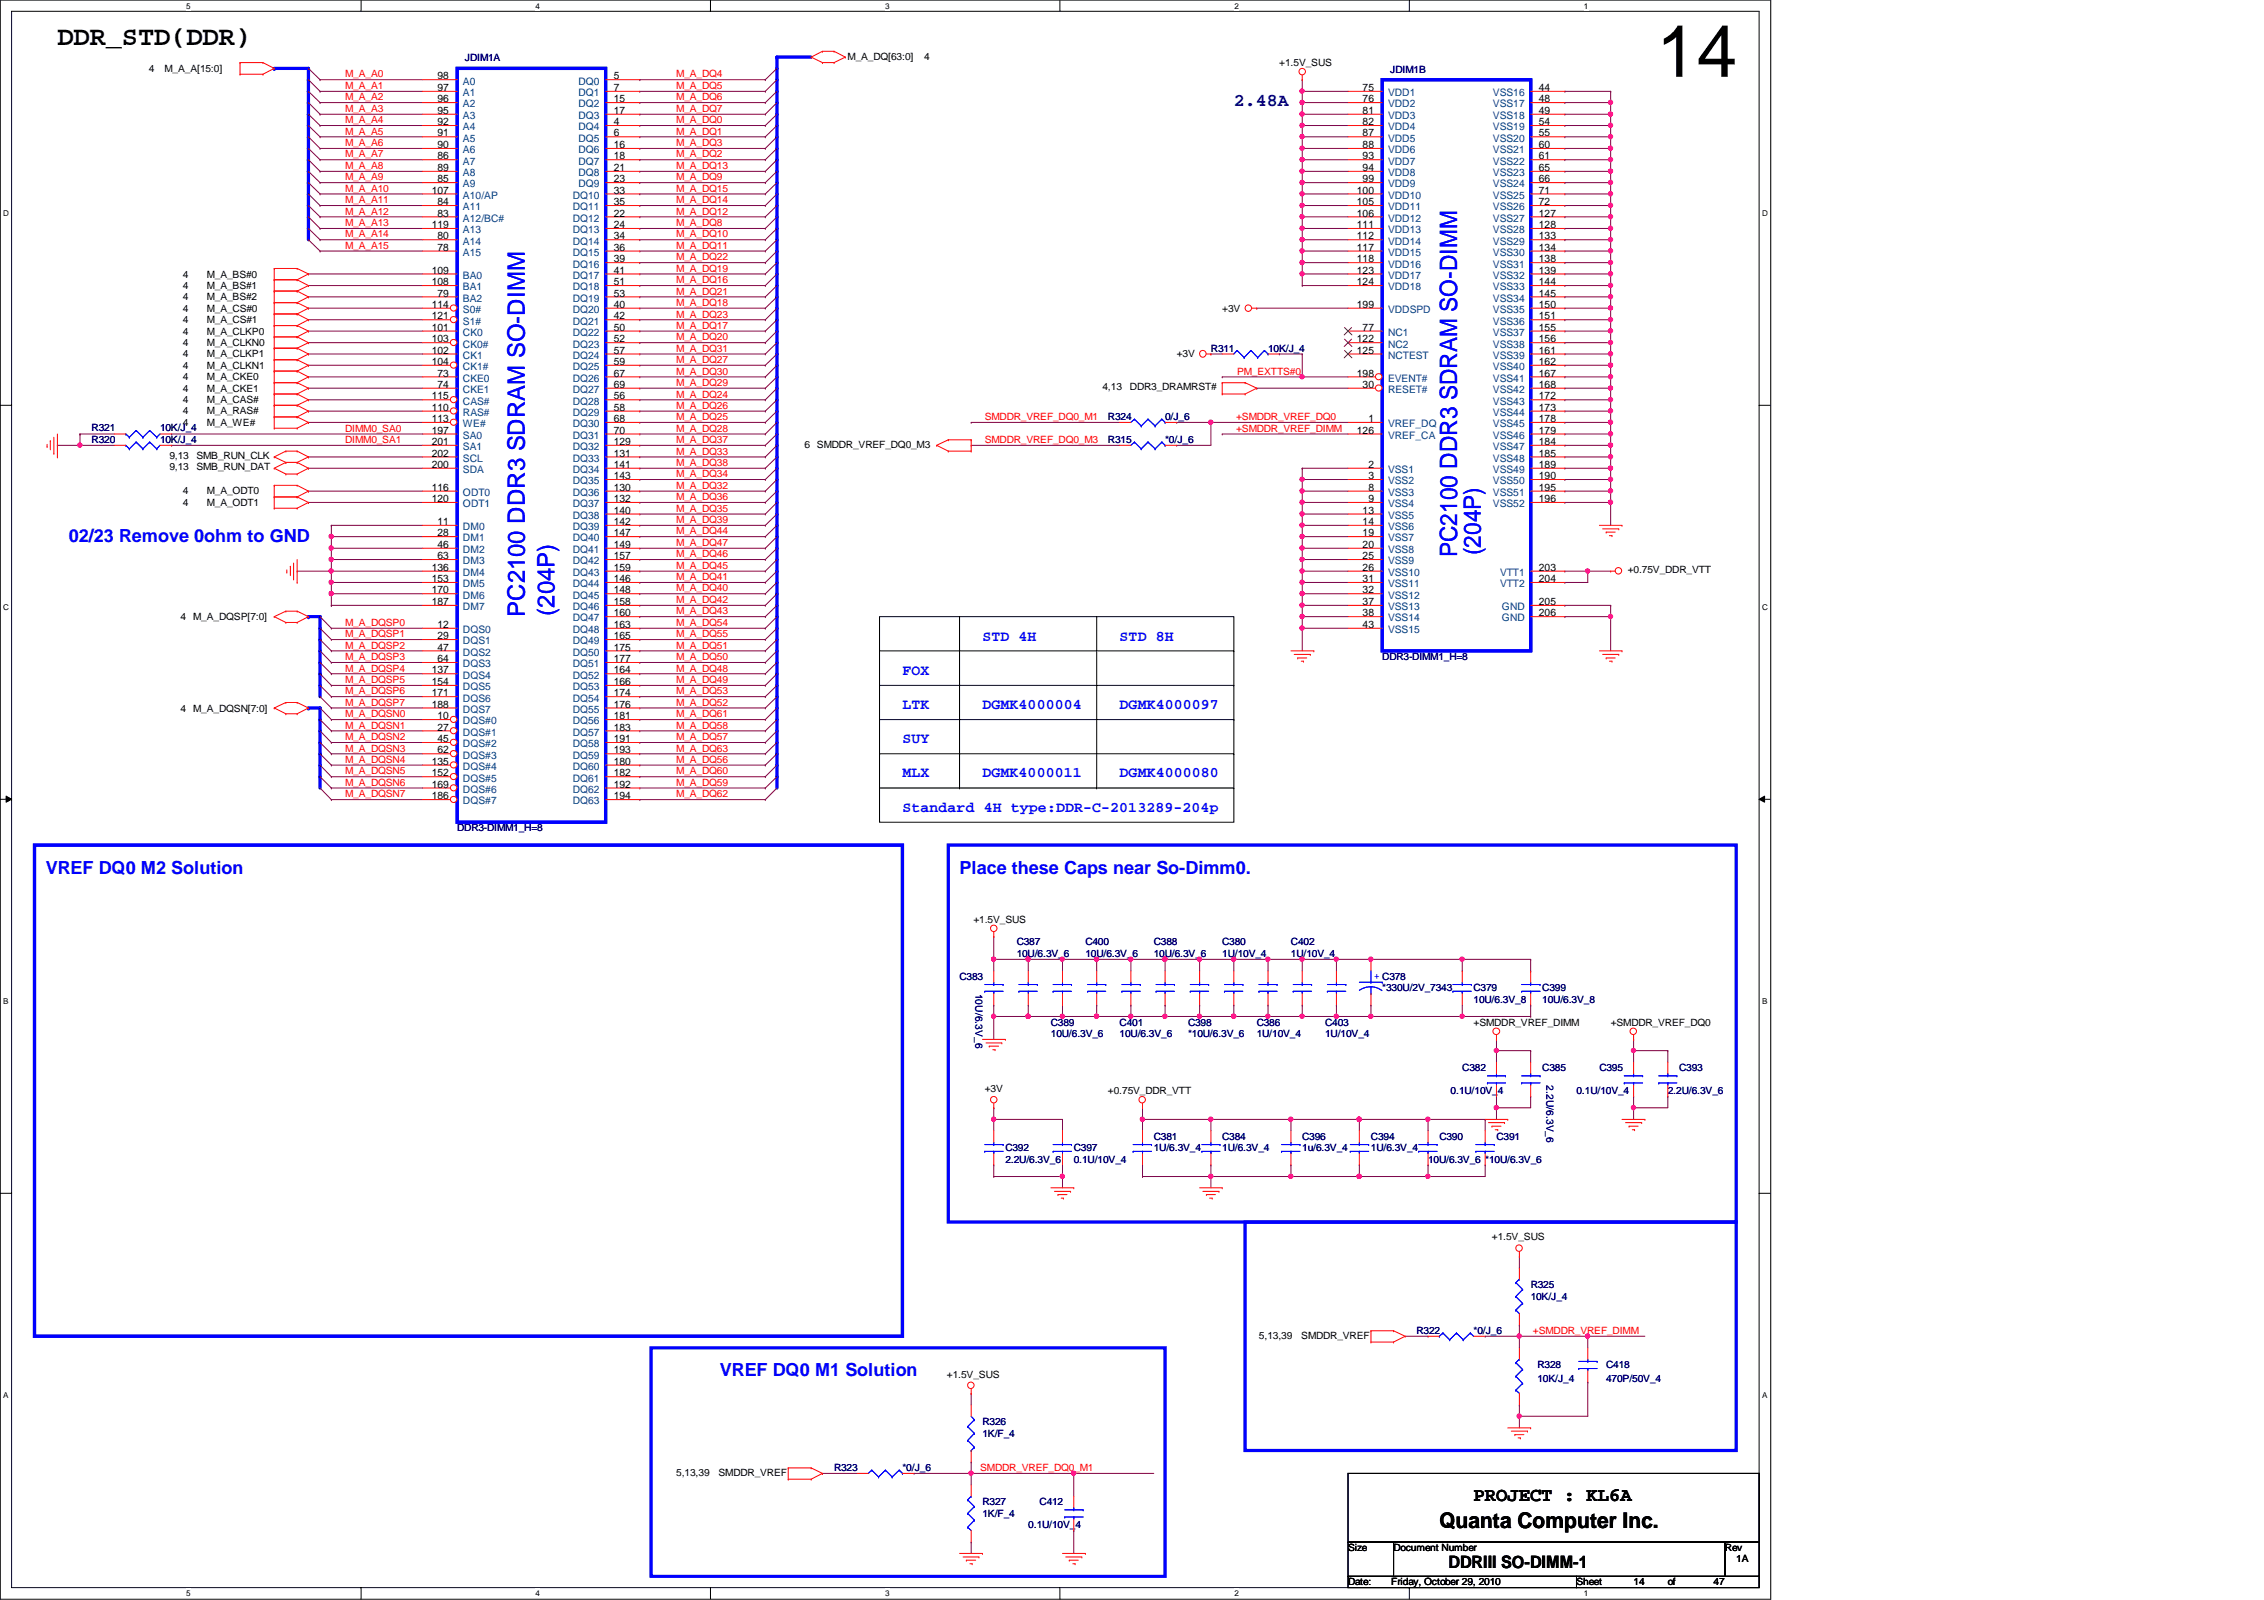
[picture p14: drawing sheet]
<svg xmlns="http://www.w3.org/2000/svg" width="297mm" height="210mm" viewBox="0 0 297 210" stroke-linecap="round" stroke-linejoin="round" font-family="sans-serif">
<defs><g id="words">
<text font-size="9.6" x="217.3" y="10.1">14</text>
<text font-size="3.6" x="7.5" y="5.9">DDR_STD(DDR)</text>
<g font-size="3.1" fill="#00f">
<text x="191.2" y="73.1" transform="rotate(-90 191.2 73.1)">PC2100 DDR3 SDRAM SO-DIMM</text>
<text x="194.3" y="72.8" transform="rotate(-90 194.3 72.8)">(204P)</text>
<text x="68.9" y="80.9" transform="rotate(-90 68.9 80.9)">PC2100 DDR3 SDRAM SO-DIMM</text>
<text x="72.8" y="80.8" transform="rotate(-90 72.8 80.8)">(204P)</text>
</g>
<text font-size="2.8" x="188.8" y="200.4">Quanta Computer Inc.</text>
<text font-size="2.5" x="193.3" y="196.9">PROJECT : KL6A</text>
<text font-size="2.4" fill="#000080" x="161.9" y="13.9">2.48A</text>
<g font-size="2.4" fill="#00f">
<text x="9" y="71.1">02/23 Remove 0ohm to GND</text>
<text x="6" y="114.6">VREF DQ0 M2 Solution</text>
<text x="125.9" y="114.6">Place these Caps near So-Dimm0.</text>
<text x="94.4" y="180.5">VREF DQ0 M1 Solution</text>
</g>
<text font-size="2.2" x="190" y="205.7">DDRIII SO-DIMM-1</text>
<g font-size="1.9" fill="#00f">
<text x="118.4" y="88.5">FOX</text>
<text x="128.9" y="84">STD 4H</text>
<text x="146.9" y="84">STD 8H</text>
<text x="118.4" y="93">LTK</text>
<text x="128.9" y="93">DGMK4000004</text>
<text x="146.9" y="93">DGMK4000097</text>
<text x="118.4" y="97.5">SUY</text>
<text x="118.4" y="102">MLX</text>
<text x="128.9" y="102">DGMK4000011</text>
<text x="146.9" y="102">DGMK4000080</text>
<text x="118.4" y="106.5">Standard 4H type:DDR-C-2013289-204p</text>
</g>
<g font-size="1.4">
<text x="57.4" y="10.4">98</text>
<text x="57.4" y="11.9">97</text>
<text x="80.5" y="10.4">5</text>
<text x="80.5" y="11.9">7</text>
<text x="178.8" y="11.9">75</text>
<text x="201.9" y="11.9">44</text>
<text x="57.4" y="13.4">96</text>
<text x="57.4" y="14.9">95</text>
<text x="57.4" y="16.4">92</text>
<text x="57.4" y="17.9">91</text>
<text x="80.5" y="13.4">15</text>
<text x="80.5" y="14.9">17</text>
<text x="80.5" y="16.4">4</text>
<text x="80.5" y="17.9">6</text>
<text x="178.8" y="13.4">76</text>
<text x="178.8" y="14.9">81</text>
<text x="178.8" y="16.4">82</text>
<text x="178.8" y="17.9">87</text>
<text x="201.9" y="13.4">48</text>
<text x="201.9" y="14.9">49</text>
<text x="201.9" y="16.4">54</text>
<text x="201.9" y="17.9">55</text>
<text x="57.4" y="19.4">90</text>
<text x="57.4" y="20.9">86</text>
<text x="57.4" y="22.4">89</text>
<text x="57.4" y="23.9">85</text>
<text x="80.5" y="19.4">16</text>
<text x="80.5" y="20.9">18</text>
<text x="80.5" y="22.4">21</text>
<text x="80.5" y="23.9">23</text>
<text x="178.8" y="19.4">88</text>
<text x="178.8" y="20.9">93</text>
<text x="178.8" y="22.4">94</text>
<text x="178.8" y="23.9">99</text>
<text x="201.9" y="19.4">60</text>
<text x="201.9" y="20.9">61</text>
<text x="201.9" y="22.4">65</text>
<text x="201.9" y="23.9">66</text>
<text x="56.6" y="25.4">107</text>
<text x="56.6" y="29.9">119</text>
<text x="57.4" y="26.9">84</text>
<text x="57.4" y="28.4">83</text>
<text x="80.5" y="25.4">33</text>
<text x="80.5" y="26.9">35</text>
<text x="80.5" y="28.4">22</text>
<text x="80.5" y="29.9">24</text>
<text x="178" y="25.4">100</text>
<text x="178" y="26.9">105</text>
<text x="178" y="28.4">106</text>
<text x="178" y="29.9">111</text>
<text x="201.9" y="25.4">71</text>
<text x="201.9" y="26.9">72</text>
<text x="201.9" y="28.4">127</text>
<text x="201.9" y="29.9">128</text>
<text x="56.6" y="35.9">109</text>
<text x="57.4" y="31.4">80</text>
<text x="57.4" y="32.9">78</text>
<text x="80.5" y="31.4">34</text>
<text x="80.5" y="32.9">36</text>
<text x="80.5" y="34.4">39</text>
<text x="80.5" y="35.9">41</text>
<text x="178" y="31.4">112</text>
<text x="178" y="32.9">117</text>
<text x="178" y="34.4">118</text>
<text x="178" y="35.9">123</text>
<text x="201.9" y="31.4">133</text>
<text x="201.9" y="32.9">134</text>
<text x="201.9" y="34.4">138</text>
<text x="201.9" y="35.9">139</text>
<text x="56.6" y="37.4">108</text>
<text x="56.6" y="40.4">114</text>
<text x="56.6" y="41.9">121</text>
<text x="57.4" y="38.9">79</text>
<text x="80.5" y="37.4">51</text>
<text x="80.5" y="38.9">53</text>
<text x="80.5" y="40.4">40</text>
<text x="80.5" y="41.9">42</text>
<text x="178" y="37.4">124</text>
<text x="178" y="40.4">199</text>
<text x="201.9" y="37.4">144</text>
<text x="201.9" y="38.9">145</text>
<text x="201.9" y="40.4">150</text>
<text x="201.9" y="41.9">151</text>
<text x="56.6" y="43.4">101</text>
<text x="56.6" y="44.9">103</text>
<text x="56.6" y="46.4">102</text>
<text x="56.6" y="47.9">104</text>
<text x="80.5" y="43.4">50</text>
<text x="80.5" y="44.9">52</text>
<text x="80.5" y="46.4">57</text>
<text x="80.5" y="47.9">59</text>
<text x="178" y="44.9">122</text>
<text x="178" y="46.4">125</text>
<text x="178.8" y="43.4">77</text>
<text x="201.9" y="43.4">155</text>
<text x="201.9" y="44.9">156</text>
<text x="201.9" y="46.4">161</text>
<text x="201.9" y="47.9">162</text>
<text x="56.6" y="52.4">115</text>
<text x="56.6" y="53.9">110</text>
<text x="57.4" y="49.4">73</text>
<text x="57.4" y="50.9">74</text>
<text x="80.5" y="49.4">67</text>
<text x="80.5" y="50.9">69</text>
<text x="80.5" y="52.4">56</text>
<text x="80.5" y="53.9">58</text>
<text x="178" y="49.4">198</text>
<text x="178.8" y="50.9">30</text>
<text x="201.9" y="49.4">167</text>
<text x="201.9" y="50.9">168</text>
<text x="201.9" y="52.4">172</text>
<text x="201.9" y="53.9">173</text>
<text x="56.6" y="55.4">113</text>
<text x="56.6" y="56.9">197</text>
<text x="56.6" y="58.4">201</text>
<text x="56.6" y="59.9">202</text>
<text x="80.5" y="55.4">68</text>
<text x="80.5" y="56.9">70</text>
<text x="80.5" y="58.4">129</text>
<text x="80.5" y="59.9">131</text>
<text x="178" y="56.9">126</text>
<text x="179.5" y="55.4">1</text>
<text x="201.9" y="55.4">178</text>
<text x="201.9" y="56.9">179</text>
<text x="201.9" y="58.4">184</text>
<text x="201.9" y="59.9">185</text>
<text x="56.6" y="61.4">200</text>
<text x="56.6" y="64.4">116</text>
<text x="56.6" y="65.9">120</text>
<text x="80.5" y="61.4">141</text>
<text x="80.5" y="62.9">143</text>
<text x="80.5" y="64.4">130</text>
<text x="80.5" y="65.9">132</text>
<text x="179.5" y="61.4">2</text>
<text x="179.5" y="62.9">3</text>
<text x="179.5" y="64.4">8</text>
<text x="179.5" y="65.9">9</text>
<text x="201.9" y="61.4">189</text>
<text x="201.9" y="62.9">190</text>
<text x="201.9" y="64.4">195</text>
<text x="201.9" y="65.9">196</text>
<text x="57.4" y="68.9">11</text>
<text x="57.4" y="70.4">28</text>
<text x="57.4" y="71.9">46</text>
<text x="80.5" y="67.4">140</text>
<text x="80.5" y="68.9">142</text>
<text x="80.5" y="70.4">147</text>
<text x="80.5" y="71.9">149</text>
<text x="178.8" y="67.4">13</text>
<text x="178.8" y="68.9">14</text>
<text x="178.8" y="70.4">19</text>
<text x="178.8" y="71.9">20</text>
<text x="56.6" y="74.9">136</text>
<text x="56.6" y="76.4">153</text>
<text x="56.6" y="77.9">170</text>
<text x="57.4" y="73.4">63</text>
<text x="80.5" y="73.4">157</text>
<text x="80.5" y="74.9">159</text>
<text x="80.5" y="76.4">146</text>
<text x="80.5" y="77.9">148</text>
<text x="178.8" y="73.4">25</text>
<text x="178.8" y="74.9">26</text>
<text x="178.8" y="76.4">31</text>
<text x="178.8" y="77.9">32</text>
<text x="201.9" y="74.9">203</text>
<text x="201.9" y="76.4">204</text>
<text x="56.6" y="79.4">187</text>
<text x="57.4" y="82.4">12</text>
<text x="57.4" y="83.9">29</text>
<text x="80.5" y="79.4">158</text>
<text x="80.5" y="80.9">160</text>
<text x="80.5" y="82.4">163</text>
<text x="80.5" y="83.9">165</text>
<text x="178.8" y="79.4">37</text>
<text x="178.8" y="80.9">38</text>
<text x="178.8" y="82.4">43</text>
<text x="201.9" y="79.4">205</text>
<text x="201.9" y="80.9">206</text>
<text x="56.6" y="88.3">137</text>
<text x="56.6" y="89.9">154</text>
<text x="57.4" y="85.3">47</text>
<text x="57.4" y="86.9">64</text>
<text x="80.5" y="85.3">175</text>
<text x="80.5" y="86.9">177</text>
<text x="80.5" y="88.3">164</text>
<text x="80.5" y="89.9">166</text>
<text x="56.6" y="91.4">171</text>
<text x="56.6" y="92.8">188</text>
<text x="57.4" y="94.4">10</text>
<text x="57.4" y="95.8">27</text>
<text x="80.5" y="91.4">174</text>
<text x="80.5" y="92.8">176</text>
<text x="80.5" y="94.4">181</text>
<text x="80.5" y="95.8">183</text>
<text x="56.6" y="100.3">135</text>
<text x="56.6" y="101.9">152</text>
<text x="57.4" y="97.4">45</text>
<text x="57.4" y="98.8">62</text>
<text x="80.5" y="97.4">191</text>
<text x="80.5" y="98.8">193</text>
<text x="80.5" y="100.3">180</text>
<text x="80.5" y="101.9">182</text>
<text x="56.6" y="103.3">169</text>
<text x="56.6" y="104.9">186</text>
<text x="80.5" y="103.3">192</text>
<text x="80.5" y="104.9">194</text>
</g>
<g font-size="1.4" fill="#004080">
<text x="60.7" y="11.1">A0</text>
<text x="75.9" y="11.1">DQ0</text>
<text x="60.7" y="12.6">A1</text>
<text x="60.7" y="14.1">A2</text>
<text x="60.7" y="15.6">A3</text>
<text x="60.7" y="17.1">A4</text>
<text x="75.9" y="12.6">DQ1</text>
<text x="75.9" y="14.1">DQ2</text>
<text x="75.9" y="15.6">DQ3</text>
<text x="75.9" y="17.1">DQ4</text>
<text x="182.1" y="12.6">VDD1</text>
<text x="182.1" y="14.1">VDD2</text>
<text x="182.1" y="15.6">VDD3</text>
<text x="182.1" y="17.1">VDD4</text>
<text x="195.9" y="12.6">VSS16</text>
<text x="195.9" y="14.1">VSS17</text>
<text x="195.9" y="15.6">VSS18</text>
<text x="195.9" y="17.1">VSS19</text>
<text x="60.7" y="18.6">A5</text>
<text x="60.7" y="20.1">A6</text>
<text x="60.7" y="21.6">A7</text>
<text x="60.7" y="23.1">A8</text>
<text x="75.9" y="18.6">DQ5</text>
<text x="75.9" y="20.1">DQ6</text>
<text x="75.9" y="21.6">DQ7</text>
<text x="75.9" y="23.1">DQ8</text>
<text x="182.1" y="18.6">VDD5</text>
<text x="182.1" y="20.1">VDD6</text>
<text x="182.1" y="21.6">VDD7</text>
<text x="182.1" y="23.1">VDD8</text>
<text x="195.9" y="18.6">VSS20</text>
<text x="195.9" y="20.1">VSS21</text>
<text x="195.9" y="21.6">VSS22</text>
<text x="195.9" y="23.1">VSS23</text>
<text x="60.7" y="24.6">A9</text>
<text x="60.7" y="26.1">A10/AP</text>
<text x="60.7" y="27.6">A11</text>
<text x="60.7" y="29.1">A12/BC#</text>
<text x="75.1" y="26.1">DQ10</text>
<text x="75.1" y="27.6">DQ11</text>
<text x="75.1" y="29.1">DQ12</text>
<text x="75.9" y="24.6">DQ9</text>
<text x="182.1" y="24.6">VDD9</text>
<text x="182.1" y="26.1">VDD10</text>
<text x="182.1" y="27.6">VDD11</text>
<text x="182.1" y="29.1">VDD12</text>
<text x="195.9" y="24.6">VSS24</text>
<text x="195.9" y="26.1">VSS25</text>
<text x="195.9" y="27.6">VSS26</text>
<text x="195.9" y="29.1">VSS27</text>
<text x="60.7" y="30.6">A13</text>
<text x="60.7" y="32.1">A14</text>
<text x="60.7" y="33.6">A15</text>
<text x="75.1" y="30.6">DQ13</text>
<text x="75.1" y="32.1">DQ14</text>
<text x="75.1" y="33.6">DQ15</text>
<text x="75.1" y="35.1">DQ16</text>
<text x="182.1" y="30.6">VDD13</text>
<text x="182.1" y="32.1">VDD14</text>
<text x="182.1" y="33.6">VDD15</text>
<text x="182.1" y="35.1">VDD16</text>
<text x="195.9" y="30.6">VSS28</text>
<text x="195.9" y="32.1">VSS29</text>
<text x="195.9" y="33.6">VSS30</text>
<text x="195.9" y="35.1">VSS31</text>
<text x="60.7" y="36.6">BA0</text>
<text x="60.7" y="38.1">BA1</text>
<text x="60.7" y="39.6">BA2</text>
<text x="60.7" y="41.1">S0#</text>
<text x="75.1" y="36.6">DQ17</text>
<text x="75.1" y="38.1">DQ18</text>
<text x="75.1" y="39.6">DQ19</text>
<text x="75.1" y="41.1">DQ20</text>
<text x="182.1" y="36.6">VDD17</text>
<text x="182.1" y="38.1">VDD18</text>
<text x="182.1" y="41.1">VDDSPD</text>
<text x="195.9" y="36.6">VSS32</text>
<text x="195.9" y="38.1">VSS33</text>
<text x="195.9" y="39.6">VSS34</text>
<text x="195.9" y="41.1">VSS35</text>
<text x="60.7" y="42.6">S1#</text>
<text x="60.7" y="44.1">CK0</text>
<text x="60.7" y="45.6">CK0#</text>
<text x="60.7" y="47.1">CK1</text>
<text x="75.1" y="42.6">DQ21</text>
<text x="75.1" y="44.1">DQ22</text>
<text x="75.1" y="45.6">DQ23</text>
<text x="75.1" y="47.1">DQ24</text>
<text x="182.1" y="44.1">NC1</text>
<text x="182.1" y="45.6">NC2</text>
<text x="182.1" y="47.1">NCTEST</text>
<text x="195.9" y="42.6">VSS36</text>
<text x="195.9" y="44.1">VSS37</text>
<text x="195.9" y="45.6">VSS38</text>
<text x="195.9" y="47.1">VSS39</text>
<text x="60.7" y="48.6">CK1#</text>
<text x="60.7" y="50.1">CKE0</text>
<text x="60.7" y="51.6">CKE1</text>
<text x="60.7" y="53.1">CAS#</text>
<text x="75.1" y="48.6">DQ25</text>
<text x="75.1" y="50.1">DQ26</text>
<text x="75.1" y="51.6">DQ27</text>
<text x="75.1" y="53.1">DQ28</text>
<text x="182.1" y="50.1">EVENT#</text>
<text x="182.1" y="51.6">RESET#</text>
<text x="195.9" y="48.6">VSS40</text>
<text x="195.9" y="50.1">VSS41</text>
<text x="195.9" y="51.6">VSS42</text>
<text x="195.9" y="53.1">VSS43</text>
<text x="60.7" y="54.6">RAS#</text>
<text x="60.7" y="56">WE#</text>
<text x="60.7" y="57.6">SA0</text>
<text x="60.7" y="59.1">SA1</text>
<text x="75.1" y="54.6">DQ29</text>
<text x="75.1" y="56">DQ30</text>
<text x="75.1" y="57.6">DQ31</text>
<text x="75.1" y="59.1">DQ32</text>
<text x="182.1" y="56">VREF_DQ</text>
<text x="182.1" y="57.6">VREF_CA</text>
<text x="195.9" y="54.6">VSS44</text>
<text x="195.9" y="56">VSS45</text>
<text x="195.9" y="57.6">VSS46</text>
<text x="195.9" y="59.1">VSS47</text>
<text x="60.7" y="60.6">SCL</text>
<text x="60.7" y="62.1">SDA</text>
<text x="60.7" y="65.1">ODT0</text>
<text x="75.1" y="60.6">DQ33</text>
<text x="75.1" y="62.1">DQ34</text>
<text x="75.1" y="63.5">DQ35</text>
<text x="75.1" y="65.1">DQ36</text>
<text x="182.1" y="62.1">VSS1</text>
<text x="182.1" y="63.5">VSS2</text>
<text x="182.1" y="65.1">VSS3</text>
<text x="195.9" y="60.6">VSS48</text>
<text x="195.9" y="62.1">VSS49</text>
<text x="195.9" y="63.5">VSS50</text>
<text x="195.9" y="65.1">VSS51</text>
<text x="60.7" y="66.5">ODT1</text>
<text x="60.7" y="69.6">DM0</text>
<text x="60.7" y="71">DM1</text>
<text x="75.1" y="66.5">DQ37</text>
<text x="75.1" y="68.1">DQ38</text>
<text x="75.1" y="69.6">DQ39</text>
<text x="75.1" y="71">DQ40</text>
<text x="182.1" y="66.5">VSS4</text>
<text x="182.1" y="68.1">VSS5</text>
<text x="182.1" y="69.6">VSS6</text>
<text x="182.1" y="71">VSS7</text>
<text x="195.9" y="66.5">VSS52</text>
<text x="60.7" y="72.6">DM2</text>
<text x="60.7" y="74">DM3</text>
<text x="60.7" y="75.6">DM4</text>
<text x="60.7" y="77">DM5</text>
<text x="75.1" y="72.6">DQ41</text>
<text x="75.1" y="74">DQ42</text>
<text x="75.1" y="75.6">DQ43</text>
<text x="75.1" y="77">DQ44</text>
<text x="182.1" y="72.6">VSS8</text>
<text x="182.1" y="74">VSS9</text>
<text x="182.1" y="75.6">VSS10</text>
<text x="182.1" y="77">VSS11</text>
<text x="196.8" y="75.6">VTT1</text>
<text x="196.8" y="77">VTT2</text>
<text x="60.7" y="78.5">DM6</text>
<text x="60.7" y="80.1">DM7</text>
<text x="60.7" y="83.1">DQS0</text>
<text x="75.1" y="78.5">DQ45</text>
<text x="75.1" y="80.1">DQ46</text>
<text x="75.1" y="81.5">DQ47</text>
<text x="75.1" y="83.1">DQ48</text>
<text x="182.1" y="78.5">VSS12</text>
<text x="182.1" y="80.1">VSS13</text>
<text x="182.1" y="81.5">VSS14</text>
<text x="182.1" y="83.1">VSS15</text>
<text x="197.1" y="80.1">GND</text>
<text x="197.1" y="81.5">GND</text>
<text x="60.7" y="84.5">DQS1</text>
<text x="60.7" y="86">DQS2</text>
<text x="60.7" y="87.5">DQS3</text>
<text x="60.7" y="89">DQS4</text>
<text x="75.1" y="84.5">DQ49</text>
<text x="75.1" y="86">DQ50</text>
<text x="75.1" y="87.5">DQ51</text>
<text x="75.1" y="89">DQ52</text>
<text x="60.7" y="90.6">DQS5</text>
<text x="60.7" y="92">DQS6</text>
<text x="60.7" y="93.5">DQS7</text>
<text x="60.7" y="95">DQS#0</text>
<text x="75.1" y="90.6">DQ53</text>
<text x="75.1" y="92">DQ54</text>
<text x="75.1" y="93.5">DQ55</text>
<text x="75.1" y="95">DQ56</text>
<text x="60.7" y="96.5">DQS#1</text>
<text x="60.7" y="98">DQS#2</text>
<text x="60.7" y="99.5">DQS#3</text>
<text x="60.7" y="101">DQS#4</text>
<text x="75.1" y="96.5">DQ57</text>
<text x="75.1" y="98">DQ58</text>
<text x="75.1" y="99.5">DQ59</text>
<text x="75.1" y="101">DQ60</text>
<text x="60.7" y="102.5">DQS#5</text>
<text x="60.7" y="104">DQS#6</text>
<text x="60.7" y="105.5">DQS#7</text>
<text x="75.1" y="102.5">DQ61</text>
<text x="75.1" y="104">DQ62</text>
<text x="75.1" y="105.5">DQ63</text>
</g>
<g font-size="1.3">
<text x="19.5" y="9.4">4</text>
<text x="21.6" y="9.4">M_A_A[15:0]</text>
<text x="111.2" y="7.9">M_A_DQ[63:0]</text>
<text x="121.2" y="7.9">4</text>
<text x="167.8" y="8.7">+1.5V_SUS</text>
<text x="24" y="36.4">4</text>
<text x="24" y="37.9">4</text>
<text x="24" y="39.4">4</text>
<text x="24" y="40.9">4</text>
<text x="27.1" y="36.4">M_A_BS#0</text>
<text x="27.1" y="37.9">M_A_BS#1</text>
<text x="27.1" y="39.4">M_A_BS#2</text>
<text x="27.1" y="40.9">M_A_CS#0</text>
<text x="160.4" y="40.9">+3V</text>
<text x="24" y="42.4">4</text>
<text x="24" y="43.9">4</text>
<text x="24" y="45.4">4</text>
<text x="24" y="46.9">4</text>
<text x="27.1" y="42.4">M_A_CS#1</text>
<text x="27.1" y="43.9">M_A_CLKP0</text>
<text x="27.1" y="45.4">M_A_CLKN0</text>
<text x="27.1" y="46.9">M_A_CLKP1</text>
<text x="154.4" y="46.9">+3V</text>
<text x="24" y="48.4">4</text>
<text x="24" y="49.9">4</text>
<text x="24" y="51.4">4</text>
<text x="24" y="52.9">4</text>
<text x="27.1" y="48.4">M_A_CLKN1</text>
<text x="27.1" y="49.9">M_A_CKE0</text>
<text x="27.1" y="51.4">M_A_CKE1</text>
<text x="27.1" y="52.9">M_A_CAS#</text>
<text x="144.6" y="51.2">4,13</text>
<text x="148.2" y="51.2">DDR3_DRAMRST#</text>
<text x="24" y="54.4">4</text>
<text x="24" y="55.9">4</text>
<text x="27.1" y="54.4">M_A_RAS#</text>
<text x="27.1" y="55.9">M_A_WE#</text>
<text x="105.5" y="58.7">6 SMDDR_VREF_DQ0_M3</text>
<text x="22.2" y="60.2">9,13</text>
<text x="22.2" y="61.7">9,13</text>
<text x="24" y="64.9">4</text>
<text x="25.8" y="60.2">SMB_RUN_CLK</text>
<text x="25.8" y="61.7">SMB_RUN_DAT</text>
<text x="27.1" y="64.9">M_A_ODT0</text>
<text x="24" y="66.4">4</text>
<text x="27.1" y="66.4">M_A_ODT1</text>
<text x="213.6" y="75.2">+0.75V_DDR_VTT</text>
<text x="23.7" y="81.4">4 M_A_DQSP[7:0]</text>
<text x="23.7" y="93.3">4 M_A_DQSN[7:0]</text>
<text x="127.7" y="121.1">+1.5V_SUS</text>
<text x="193.3" y="134.5">+SMDDR_VREF_DIMM</text>
<text x="211.3" y="134.5">+SMDDR_VREF_DQ0</text>
<text x="129.2" y="143.3">+3V</text>
<text x="145.4" y="143.6">+0.75V_DDR_VTT</text>
<text x="195.7" y="162.7">+1.5V_SUS</text>
<text x="165.2" y="175.6">5,13,39</text>
<text x="170.7" y="175.6">SMDDR_VREF</text>
<text x="124.2" y="180.7">+1.5V_SUS</text>
<text x="88.7" y="193.6">5,13,39</text>
<text x="94.3" y="193.6">SMDDR_VREF</text>
<text x="176.9" y="203.5">Size</text>
<text x="182.8" y="203.5">Document Number</text>
<text x="226.3" y="203.5">Rev</text>
<text x="176.9" y="208">Date:</text>
<text x="182.5" y="208">Friday, October 29, 2010</text>
<text x="206.8" y="208">Sheet</text>
<text x="214.3" y="208">14</text>
<text x="218.8" y="208">of</text>
<text x="224.8" y="208">47</text>
<text x="227.8" y="205">1A</text>
</g>
<g font-size="1.3" fill="#f00">
<text x="45.3" y="10.2">M_A_A0</text>
<text x="45.3" y="11.7">M_A_A1</text>
<text x="88.7" y="10.2">M_A_DQ4</text>
<text x="88.7" y="11.7">M_A_DQ5</text>
<text x="45.3" y="17.7">M_A_A5</text>
<text x="45.3" y="16.2">M_A_A4</text>
<text x="45.3" y="13.2">M_A_A2</text>
<text x="45.3" y="14.7">M_A_A3</text>
<text x="88.7" y="14.7">M_A_DQ7</text>
<text x="88.7" y="13.2">M_A_DQ6</text>
<text x="88.7" y="17.7">M_A_DQ1</text>
<text x="88.7" y="16.2">M_A_DQ0</text>
<text x="45.3" y="23.7">M_A_A9</text>
<text x="45.3" y="22.2">M_A_A8</text>
<text x="45.3" y="20.7">M_A_A7</text>
<text x="45.3" y="19.2">M_A_A6</text>
<text x="88.7" y="19.2">M_A_DQ3</text>
<text x="88.7" y="20.7">M_A_DQ2</text>
<text x="88.7" y="23.7">M_A_DQ9</text>
<text x="88.7" y="22.2">M_A_DQ13</text>
<text x="45.3" y="29.7">M_A_A13</text>
<text x="45.3" y="28.2">M_A_A12</text>
<text x="45.3" y="26.7">M_A_A11</text>
<text x="45.3" y="25.1">M_A_A10</text>
<text x="88.7" y="29.7">M_A_DQ8</text>
<text x="88.7" y="26.7">M_A_DQ14</text>
<text x="88.7" y="25.1">M_A_DQ15</text>
<text x="88.7" y="28.2">M_A_DQ12</text>
<text x="45.3" y="32.6">M_A_A15</text>
<text x="45.3" y="31.2">M_A_A14</text>
<text x="88.7" y="35.6">M_A_DQ19</text>
<text x="88.7" y="31.2">M_A_DQ10</text>
<text x="88.7" y="32.6">M_A_DQ11</text>
<text x="88.7" y="34.2">M_A_DQ22</text>
<text x="88.7" y="38.7">M_A_DQ21</text>
<text x="88.7" y="37.2">M_A_DQ16</text>
<text x="88.7" y="40.1">M_A_DQ18</text>
<text x="88.7" y="41.7">M_A_DQ23</text>
<text x="88.7" y="46.1">M_A_DQ31</text>
<text x="88.7" y="47.6">M_A_DQ27</text>
<text x="88.7" y="44.7">M_A_DQ20</text>
<text x="88.7" y="43.1">M_A_DQ17</text>
<text x="88.7" y="52.2">M_A_DQ24</text>
<text x="88.7" y="49.1">M_A_DQ30</text>
<text x="88.7" y="53.6">M_A_DQ26</text>
<text x="88.7" y="50.6">M_A_DQ29</text>
<text x="162.3" y="49.1">PM_EXTTS#0</text>
<text x="45.3" y="56.6">DIMM0_SA0</text>
<text x="45.3" y="58.1">DIMM0_SA1</text>
<text x="88.7" y="56.6">M_A_DQ28</text>
<text x="88.7" y="59.6">M_A_DQ33</text>
<text x="88.7" y="58.1">M_A_DQ37</text>
<text x="88.7" y="55.1">M_A_DQ25</text>
<text x="129.2" y="55.1">SMDDR_VREF_DQ0_M1</text>
<text x="129.2" y="58.1">SMDDR_VREF_DQ0_M3</text>
<text x="162.2" y="56.6">+SMDDR_VREF_DIMM</text>
<text x="162.2" y="55.1">+SMDDR_VREF_DQ0</text>
<text x="88.7" y="61.1">M_A_DQ38</text>
<text x="88.7" y="64.1">M_A_DQ32</text>
<text x="88.7" y="65.6">M_A_DQ36</text>
<text x="88.7" y="62.6">M_A_DQ34</text>
<text x="88.7" y="67.1">M_A_DQ35</text>
<text x="88.7" y="68.6">M_A_DQ39</text>
<text x="88.7" y="70.1">M_A_DQ44</text>
<text x="88.7" y="71.6">M_A_DQ47</text>
<text x="88.7" y="76.1">M_A_DQ41</text>
<text x="88.7" y="74.6">M_A_DQ45</text>
<text x="88.7" y="73.1">M_A_DQ46</text>
<text x="88.7" y="77.6">M_A_DQ40</text>
<text x="45.3" y="82.1">M_A_DQSP0</text>
<text x="45.3" y="83.6">M_A_DQSP1</text>
<text x="88.7" y="79.1">M_A_DQ42</text>
<text x="88.7" y="80.6">M_A_DQ43</text>
<text x="88.7" y="82.1">M_A_DQ54</text>
<text x="88.7" y="83.6">M_A_DQ55</text>
<text x="45.3" y="85.1">M_A_DQSP2</text>
<text x="45.3" y="86.6">M_A_DQSP3</text>
<text x="45.3" y="88.1">M_A_DQSP4</text>
<text x="45.3" y="89.6">M_A_DQSP5</text>
<text x="88.7" y="89.6">M_A_DQ49</text>
<text x="88.7" y="88.1">M_A_DQ48</text>
<text x="88.7" y="86.6">M_A_DQ50</text>
<text x="88.7" y="85.1">M_A_DQ51</text>
<text x="45.3" y="91.1">M_A_DQSP6</text>
<text x="45.3" y="92.6">M_A_DQSP7</text>
<text x="45.3" y="94.1">M_A_DQSN0</text>
<text x="45.3" y="95.6">M_A_DQSN1</text>
<text x="88.7" y="94.1">M_A_DQ61</text>
<text x="88.7" y="91.1">M_A_DQ53</text>
<text x="88.7" y="92.6">M_A_DQ52</text>
<text x="88.7" y="95.6">M_A_DQ58</text>
<text x="45.3" y="97.1">M_A_DQSN2</text>
<text x="45.3" y="98.6">M_A_DQSN3</text>
<text x="45.3" y="100.1">M_A_DQSN4</text>
<text x="45.3" y="101.6">M_A_DQSN5</text>
<text x="88.7" y="101.6">M_A_DQ60</text>
<text x="88.7" y="98.6">M_A_DQ63</text>
<text x="88.7" y="100.1">M_A_DQ56</text>
<text x="88.7" y="97.1">M_A_DQ57</text>
<text x="45.3" y="103.1">M_A_DQSN6</text>
<text x="45.3" y="104.6">M_A_DQSN7</text>
<text x="88.7" y="104.6">M_A_DQ62</text>
<text x="88.7" y="103.1">M_A_DQ59</text>
<text x="201.1" y="175">+SMDDR_VREF_DIMM</text>
<text x="128.6" y="193">SMDDR_VREF_DQ0_M1</text>
</g>
<g font-size="1.3" fill="#000080">
<text x="61" y="8">JDIM1A</text>
<text x="182.4" y="9.6">JDIM1B</text>
<text x="158.9" y="46.1">R311</text>
<text x="166.4" y="46.1">10K/J_4</text>
<text x="12" y="56.6">R321</text>
<text x="12" y="58.1">R320</text>
<text x="21" y="56.6">10K/J_4</text>
<text x="21" y="58.1">10K/J_4</text>
<text x="145.4" y="58.1">R315</text>
<text x="145.4" y="55.1">R324</text>
<text x="152.9" y="58.1">*0/J_6</text>
<text x="152.9" y="55.1">0/J_6</text>
<text x="181.4" y="86.6">DDR3-DIMM1_H=8</text>
<text x="60" y="109.1">DDR3-DIMM1_H=8</text>
<text x="133.4" y="124">C387</text>
<text x="133.4" y="125.6">10U/6.3V_6</text>
<text x="142.4" y="124">C400</text>
<text x="142.4" y="125.6">10U/6.3V_6</text>
<text x="151.4" y="124">C388</text>
<text x="151.4" y="125.6">10U/6.3V_6</text>
<text x="160.4" y="124">C380</text>
<text x="160.4" y="125.6">1U/10V_4</text>
<text x="169.4" y="124">C402</text>
<text x="169.4" y="125.6">1U/10V_4</text>
<text x="125.9" y="128.6">C383</text>
<text x="128" y="130.3" transform="rotate(90 128 130.3)">10U/6.3V_6</text>
<text x="181.4" y="130">*330U/2V_7343</text>
<text x="193.3" y="130">C379</text>
<text x="193.3" y="131.5">10U/6.3V_8</text>
<text x="202.4" y="130">C399</text>
<text x="202.4" y="131.5">10U/6.3V_8</text>
<text x="137.9" y="134.5">C389</text>
<text x="137.9" y="136.1">10U/6.3V_6</text>
<text x="146.9" y="134.5">C401</text>
<text x="146.9" y="136.1">10U/6.3V_6</text>
<text x="155.9" y="134.5">C398</text>
<text x="155.9" y="136.1">*10U/6.3V_6</text>
<text x="164.9" y="134.5">C386</text>
<text x="164.9" y="136.1">1U/10V_4</text>
<text x="173.9" y="134.5">C403</text>
<text x="173.9" y="136.1">1U/10V_4</text>
<text x="190.3" y="143.6">0.1U/10V_4</text>
<text x="191.9" y="140.5">C382</text>
<text x="202.4" y="140.5">C385</text>
<text x="202.9" y="142.4" transform="rotate(90 202.9 142.4)">2.2U/6.3V_6</text>
<text x="206.8" y="143.6">0.1U/10V_4</text>
<text x="209.8" y="140.5">C395</text>
<text x="218.8" y="143.6">2.2U/6.3V_6</text>
<text x="220.3" y="140.5">C393</text>
<text x="151.4" y="149.5">C381</text>
<text x="160.4" y="149.5">C384</text>
<text x="170.9" y="149.5">C396</text>
<text x="179.9" y="149.5">C394</text>
<text x="188.8" y="149.5">C390</text>
<text x="196.3" y="149.5">C391</text>
<text x="131.9" y="151">C392</text>
<text x="131.9" y="152.5">2.2U/6.3V_6</text>
<text x="140.9" y="151">C397</text>
<text x="140.9" y="152.5">0.1U/10V_4</text>
<text x="151.4" y="151">1U/6.3V_4</text>
<text x="160.4" y="151">1U/6.3V_4</text>
<text x="170.9" y="151">1u/6.3V_4</text>
<text x="179.9" y="151">1U/6.3V_4</text>
<text x="187.4" y="152.5">10U/6.3V_6 *10U/6.3V_6</text>
<text x="200.8" y="169">R325</text>
<text x="200.8" y="170.5">10K/J_4</text>
<text x="185.8" y="175">R322</text>
<text x="193.3" y="175">*0/J_6</text>
<text x="201.7" y="179.5">R328</text>
<text x="210.7" y="179.5">C418</text>
<text x="201.7" y="181.3">10K/J_4</text>
<text x="210.7" y="181.3">470P/50V_4</text>
<text x="128.9" y="187">R326</text>
<text x="128.9" y="188.5">1K/F_4</text>
<text x="109.4" y="193">R323</text>
<text x="118.4" y="193">*0/J_6</text>
<text x="128.9" y="197.5">R327</text>
<text x="136.4" y="197.5">C412</text>
<text x="128.9" y="199">1K/F_4</text>
<text x="134.9" y="200.5">0.1U/10V_4</text>
</g>
<text font-size="1.3" fill="#00f" x="180.3" y="128.4">+ C378</text>
<g font-size="1.1">
<text x="24.4" y="1.1">5</text>
<text x="70.3" y="1.1">4</text>
<text x="116.1" y="1.1">3</text>
<text x="162" y="1.1">2</text>
<text x="207.8" y="1.1">1</text>
<text x=".4" y="28.3">D</text>
<text x="231.2" y="28.3">D</text>
<text x=".4" y="80">C</text>
<text x="231.2" y="80">C</text>
<text x=".4" y="131.7">B</text>
<text x="231.2" y="131.7">B</text>
<text x=".4" y="183.3">A</text>
<text x="231.2" y="183.3">A</text>
<text x="24.4" y="209.4">5</text>
<text x="70.3" y="209.4">4</text>
<text x="116.1" y="209.4">3</text>
<text x="162" y="209.4">2</text>
<text x="207.8" y="209.4">1</text>
</g>
</g></defs>
<path d="M0 0h232.3v209.8h-232.3zM1.5 1.5h229.3v206.8h-229.3z" fill="none" stroke="#000" stroke-width=".13"/>
<g fill="#fff">
<path d="M24.4 .2h.6v1.2h-.6z"/>
<path d="M24.4 208.4h.6v1.2h-.6z"/>
</g>
<path d="M47.4 0v1.5M47.4 208.3v1.5" fill="none" stroke="#000" stroke-width=".13"/>
<g fill="#fff">
<path d="M70.3 .2h.6v1.2h-.6z"/>
<path d="M70.3 208.4h.6v1.2h-.6z"/>
</g>
<path d="M93.2 0v1.5M93.2 208.3v1.5" fill="none" stroke="#000" stroke-width=".13"/>
<g fill="#fff">
<path d="M116.1 .2h.6v1.2h-.6z"/>
<path d="M116.1 208.4h.6v1.2h-.6z"/>
</g>
<path d="M139.1 0v1.5M139.1 208.3v1.5" fill="none" stroke="#000" stroke-width=".13"/>
<g fill="#fff">
<path d="M162 .2h.6v1.2h-.6z"/>
<path d="M162 208.4h.6v1.2h-.6z"/>
</g>
<path d="M184.9 0v1.5M184.9 208.3v1.5" fill="none" stroke="#000" stroke-width=".13"/>
<g fill="#fff">
<path d="M207.8 .2h.6v1.2h-.6z"/>
<path d="M207.8 208.4h.6v1.2h-.6z"/>
<path d="M.4 27.3h.8v1.2h-.8z"/>
<path d="M231.2 27.3h.7v1.2h-.7z"/>
<path d="M.4 79h.8v1.2h-.8z"/>
<path d="M231.2 79h.7v1.2h-.7z"/>
</g>
<path d="M0 53.2h1.5M230.8 53.2h1.5" fill="none" stroke="#000" stroke-width=".13"/>
<g fill="#fff">
<path d="M.4 130.7h.7v1.2h-.7z"/>
<path d="M231.2 130.7h.7v1.2h-.7z"/>
</g>
<path d="M0 104.9h1.5M.8 104.4l.7 .5-.7 .3zM230.8 104.9l.7-.5v.8zM230.8 104.9h1.5" fill="none" stroke="#000" stroke-width=".13"/>
<path d="M.8 104.4l.7 .5-.7 .3zM230.8 104.9l.7-.5v.8z" fill="#000"/>
<g fill="#fff">
<path d="M.4 182.4h.7v1.2h-.7z"/>
<path d="M231.2 182.4h.7v1.2h-.7z"/>
</g>
<path d="M0 156.5h1.5M230.8 156.5h1.5" fill="none" stroke="#000" stroke-width=".13"/>
<g fill="none" stroke="#800040" stroke-width=".13">
<path d="M42 10.5h.1M42 19.5h.1M42 17.9h.1M42 16.5h.1M42 13.5h.1M42 15h.1M42 12h.1M42 10.5h13.5M42 19.5h13.5M42 17.9h13.5M42 16.5h13.5M42 13.5h13.5"/>
<path d="M42 15h13.5M42 12h13.5M42 32.9h.1M42 31.5h.1M42 30h.1M42 28.4h.1M42 27h.1M42 25.4h.1M42 24h.1M42 22.5h.1M42 21h.1M42 32.9h13.5"/>
<path d="M42 31.5h13.5M42 30h13.5M42 28.4h13.5M42 27h13.5M42 25.4h13.5M42 24h13.5M42 22.5h13.5M42 21h13.5"/>
</g>
<path d="M36 9h4.5" fill="none" stroke="#00f" stroke-width=".42"/>
<circle cx="36" cy="9" r=".21" fill="#00f"/>
<g fill="none" stroke="#800040" stroke-width=".13">
<path d="M40.5 35.9h.1M40.5 38.9h.1M40.5 37.5h.1M40.5 35.9h15M40.5 38.9h15M40.5 37.5h15M40.5 55.4h.1M40.5 53.9h.1M40.5 52.5h.1M40.5 50.9h.1M40.5 49.4h.1M40.5 47.9h.1"/>
<path d="M40.5 46.4h.1M40.5 45h.1M40.5 43.4h.1M40.5 42h.1M40.5 40.4h.1M40.5 59.9h.1M40.5 55.4h15M40.5 53.9h15M40.5 52.5h15M40.5 50.9h15M40.5 49.4h15M40.5 47.9h15"/>
<path d="M40.5 46.4h15M40.5 45h15M40.5 43.4h15M40.5 42h15M40.5 40.4h15M40.5 59.9h15M40.5 61.4h.1M40.5 64.4h.1M40.5 65.9h.1M40.5 61.4h15M40.5 64.4h15M40.5 65.9h15"/>
<path d="M43.5 68.9h.1M43.5 70.4h.1M43.5 68.9h12M43.5 70.4h12"/>
</g>
<circle cx="43.4" cy="70.4" r=".29" fill="#f0f"/>
<circle cx="43.4" cy="70.4" r=".29" fill="none" stroke="#f0f" stroke-width=".13"/>
<path d="M43.5 71.9h.1M43.5 71.9h12" fill="none" stroke="#800040" stroke-width=".13"/>
<circle cx="43.4" cy="71.9" r=".29" fill="#f0f"/>
<circle cx="43.4" cy="71.9" r=".29" fill="none" stroke="#f0f" stroke-width=".13"/>
<path d="M43.5 73.4h.1M43.5 74.9h.1M43.5 76.4h.1M43.5 73.4h12M43.5 74.9h12M43.5 76.4h12" fill="none" stroke="#800040" stroke-width=".13"/>
<circle cx="43.4" cy="76.4" r=".29" fill="#f0f"/>
<circle cx="43.4" cy="76.4" r=".29" fill="none" stroke="#f0f" stroke-width=".13"/>
<g fill="none" stroke="#800040" stroke-width=".13">
<path d="M43.5 77.9h.1M43.5 79.4h.1M43.5 77.9h12M43.5 79.4h12M43.5 82.4h.1M43.5 83.9h.1M43.5 85.4h.1M43.5 86.9h.1M43.5 88.4h.1M43.5 89.9h.1M43.5 91.4h.1M43.5 92.9h.1"/>
<path d="M43.5 94.4h.1M43.5 95.9h.1M43.5 97.4h.1M43.5 98.9h.1M43.5 82.4h12M43.5 83.9h12M43.5 85.4h12M43.5 86.9h12M43.5 88.4h12M43.5 89.9h12M43.5 91.4h12M43.5 92.9h12"/>
<path d="M43.5 94.4h12M43.5 95.9h12M43.5 97.4h12M43.5 98.9h12M43.5 100.4h.1M43.5 101.9h.1M43.5 103.4h.1M43.5 104.9h.1M43.5 100.4h12M43.5 101.9h12M43.5 103.4h12M43.5 104.9h12"/>
</g>
<path d="M40.5 92.9h1.5" fill="none" stroke="#00f" stroke-width=".42"/>
<circle cx="40.5" cy="92.9" r=".21" fill="#00f"/>
<path d="M40.5 80.9h1.5" fill="none" stroke="#00f" stroke-width=".42"/>
<circle cx="40.5" cy="80.9" r=".21" fill="#00f"/>
<g fill="none" stroke="#800040" stroke-width=".13">
<path d="M83.9 10.5h.1M83.9 12h.1M83.9 15h.1M83.9 13.5h.1M83.9 17.9h.1M83.9 16.5h.1M83.9 19.5h.1M83.9 10.5h16.5M83.9 12h16.5M83.9 15h16.5M83.9 13.5h16.5M83.9 17.9h16.5"/>
<path d="M83.9 16.5h16.5M83.9 19.5h16.5M83.9 21h.1M83.9 24h.1M83.9 30h.1M83.9 27h.1M83.9 38.9h.1M83.9 37.5h.1M83.9 35.9h.1M83.9 25.4h.1M83.9 31.5h.1M83.9 28.4h.1"/>
<path d="M83.9 22.5h.1M83.9 32.9h.1M83.9 34.5h.1M83.9 21h16.5M83.9 24h16.5M83.9 30h16.5M83.9 27h16.5M83.9 38.9h16.5M83.9 37.5h16.5M83.9 35.9h16.5M83.9 25.4h16.5M83.9 31.5h16.5"/>
<path d="M83.9 28.4h16.5M83.9 22.5h16.5M83.9 32.9h16.5M83.9 34.5h16.5M83.9 40.4h.1M83.9 52.5h.1M83.9 49.4h.1M83.9 53.9h.1M83.9 56.9h.1M83.9 50.9h.1M83.9 59.9h.1M83.9 46.4h.1"/>
<path d="M83.9 47.9h.1M83.9 58.4h.1M83.9 45h.1M83.9 43.4h.1M83.9 42h.1M83.9 55.4h.1M83.9 40.4h16.5M83.9 52.5h16.5M83.9 49.4h16.5M83.9 53.9h16.5M83.9 56.9h16.5M83.9 50.9h16.5"/>
<path d="M83.9 59.9h16.5M83.9 46.4h16.5M83.9 47.9h16.5M83.9 58.4h16.5M83.9 45h16.5M83.9 43.4h16.5M83.9 42h16.5M83.9 55.4h16.5M83.9 61.4h.1M83.9 64.4h.1M83.9 67.4h.1M83.9 68.9h.1"/>
<path d="M83.9 65.9h.1M83.9 62.9h.1M83.9 70.4h.1M83.9 79.4h.1M83.9 76.4h.1M83.9 74.9h.1M83.9 71.9h.1M83.9 73.4h.1M83.9 77.9h.1M83.9 61.4h16.5M83.9 64.4h16.5M83.9 67.4h16.5"/>
<path d="M83.9 68.9h16.5M83.9 65.9h16.5M83.9 62.9h16.5M83.9 70.4h16.5M83.9 79.4h16.5M83.9 76.4h16.5M83.9 74.9h16.5M83.9 71.9h16.5M83.9 73.4h16.5M83.9 77.9h16.5M83.9 80.9h.1M83.9 89.9h.1"/>
<path d="M83.9 88.4h.1M83.9 86.9h.1M83.9 94.4h.1M83.9 98.9h.1M83.9 82.4h.1M83.9 83.9h.1M83.9 91.4h.1M83.9 92.9h.1M83.9 85.4h.1M83.9 97.4h.1M83.9 95.9h.1M83.9 80.9h16.5"/>
<path d="M83.9 89.9h16.5M83.9 88.4h16.5M83.9 86.9h16.5M83.9 94.4h16.5M83.9 98.9h16.5M83.9 82.4h16.5M83.9 83.9h16.5M83.9 91.4h16.5M83.9 92.9h16.5M83.9 85.4h16.5M83.9 97.4h16.5M83.9 95.9h16.5"/>
<path d="M83.9 101.9h.1M83.9 104.9h.1M83.9 100.4h.1M83.9 103.4h.1M83.9 101.9h16.5M83.9 104.9h16.5M83.9 100.4h16.5M83.9 103.4h16.5"/>
</g>
<path d="M101.9 7.5h4.5" fill="none" stroke="#00f" stroke-width=".42"/>
<circle cx="101.9" cy="7.5" r=".21" fill="#00f"/>
<path d="M10.5 56.9h.1M10.5 58.4h.1M10.5 58.4h4.5M10.5 56.9v1.5M22.5 56.9h.1M22.5 58.4h.1M22.5 56.9h33M22.5 58.4h33" fill="none" stroke="#800040" stroke-width=".13"/>
<circle cx="10.5" cy="58.4" r=".29" fill="#f0f"/>
<circle cx="10.5" cy="58.4" r=".29" fill="none" stroke="#f0f" stroke-width=".13"/>
<path d="M170.9 37.5h.1M170.9 35.9h.1M170.9 32.9h.1M170.9 30h.1M170.9 37.5h6M170.9 30v1.5M170.9 35.9v1.6M170.9 32.9h6M7.5 58.4h.1M7.5 58.4h3M10.5 56.9h.1M10.5 56.9h4.5" fill="none" stroke="#800040" stroke-width=".13"/>
<circle cx="170.8" cy="29.9" r=".29" fill="#f0f"/>
<circle cx="170.8" cy="29.9" r=".29" fill="none" stroke="#f0f" stroke-width=".13"/>
<path d="M170.9 13.5h.1M170.9 16.5h.1M170.9 13.5h6M170.9 16.5h6M170.9 28.4h.1M170.9 27h.1M170.9 25.4h.1M170.9 28.4h6M170.9 27h6M170.9 25.4h6" fill="none" stroke="#800040" stroke-width=".13"/>
<circle cx="170.8" cy="16.4" r=".29" fill="#f0f"/>
<circle cx="170.8" cy="16.4" r=".29" fill="none" stroke="#f0f" stroke-width=".13"/>
<path d="M170.9 17.9h.1M170.9 17.9h6M205.3 12h.1M205.3 12h6M170.9 22.5h.1M170.9 21h.1M170.9 22.5h6M170.9 21h6M211.3 22.5h.1M211.3 22.5v1.5" fill="none" stroke="#800040" stroke-width=".13"/>
<circle cx="211.3" cy="22.5" r=".29" fill="#f0f"/>
<circle cx="211.3" cy="22.5" r=".29" fill="none" stroke="#f0f" stroke-width=".13"/>
<path d="M205.3 17.9h.1M205.3 17.9h6M205.3 34.5h.1M205.3 34.5h6" fill="none" stroke="#800040" stroke-width=".13"/>
<circle cx="211.3" cy="17.9" r=".29" fill="#f0f"/>
<circle cx="211.3" cy="17.9" r=".29" fill="none" stroke="#f0f" stroke-width=".13"/>
<path d="M205.3 16.5h.1M205.3 16.5h6M205.3 28.4h.1M205.3 28.4h6M205.3 40.4h.1M205.3 40.4h6M211.3 50.9h.1M211.3 50.9v1.6" fill="none" stroke="#800040" stroke-width=".13"/>
<circle cx="211.3" cy="52.4" r=".29" fill="#f0f"/>
<circle cx="211.3" cy="52.4" r=".29" fill="none" stroke="#f0f" stroke-width=".13"/>
<circle cx="211.3" cy="50.9" r=".29" fill="#f0f"/>
<circle cx="211.3" cy="50.9" r=".29" fill="none" stroke="#f0f" stroke-width=".13"/>
<path d="M205.3 43.4h.1M205.3 43.4h6M211.3 55.4h.1M211.3 55.4v1.5" fill="none" stroke="#800040" stroke-width=".13"/>
<circle cx="211.3" cy="56.9" r=".29" fill="#f0f"/>
<circle cx="211.3" cy="56.9" r=".29" fill="none" stroke="#f0f" stroke-width=".13"/>
<circle cx="211.3" cy="55.4" r=".29" fill="#f0f"/>
<circle cx="211.3" cy="55.4" r=".29" fill="none" stroke="#f0f" stroke-width=".13"/>
<path d="M205.3 37.5h.1M205.3 37.5h6M205.3 49.4h.1M205.3 49.4h6M205.3 64.4h.1M205.3 64.4h6M211.3 65.9h.1M211.3 65.9v3" fill="none" stroke="#800040" stroke-width=".13"/>
<circle cx="211.3" cy="65.9" r=".29" fill="#f0f"/>
<circle cx="211.3" cy="65.9" r=".29" fill="none" stroke="#f0f" stroke-width=".13"/>
<path d="M211.3 25.4h.1M211.3 25.4v1.6M205.3 53.9h.1M205.3 53.9h6" fill="none" stroke="#800040" stroke-width=".13"/>
<circle cx="211.3" cy="25.4" r=".29" fill="#f0f"/>
<circle cx="211.3" cy="25.4" r=".29" fill="none" stroke="#f0f" stroke-width=".13"/>
<path d="M211.3 52.5h.1M211.3 52.5v1.4M205.3 76.4h.1M205.3 76.4h3M208.3 74.9h.1M208.3 74.9h3" fill="none" stroke="#800040" stroke-width=".13"/>
<circle cx="208.3" cy="74.9" r=".29" fill="#f0f"/>
<circle cx="208.3" cy="74.9" r=".29" fill="none" stroke="#f0f" stroke-width=".13"/>
<g fill="none" stroke="#800040" stroke-width=".13">
<path d="M164.9 50.9h.1M164.9 50.9h12M170.9 49.4h.1M170.9 49.4h6M170.9 61.4h.1M170.9 73.4h.1M170.9 67.4h.1M170.9 79.4h.1M170.9 64.4h.1M170.9 61.4h6M170.9 73.4h6M170.9 67.4h6"/>
<path d="M170.9 79.4h6M170.9 64.4h6"/>
</g>
<circle cx="170.8" cy="49.4" r=".29" fill="#f0f"/>
<circle cx="170.8" cy="49.4" r=".29" fill="none" stroke="#f0f" stroke-width=".13"/>
<path d="M211.3 19.5h.1M211.3 19.5v1.5M211.3 31.5h.1M211.3 31.5v1.4M164.9 40.4h.1M164.9 40.4h12" fill="none" stroke="#800040" stroke-width=".13"/>
<circle cx="211.3" cy="19.4" r=".29" fill="#f0f"/>
<circle cx="211.3" cy="19.4" r=".29" fill="none" stroke="#f0f" stroke-width=".13"/>
<path d="M211.3 59.9h.1M211.3 59.9v1.5" fill="none" stroke="#800040" stroke-width=".13"/>
<circle cx="211.3" cy="59.9" r=".29" fill="#f0f"/>
<circle cx="211.3" cy="59.9" r=".29" fill="none" stroke="#f0f" stroke-width=".13"/>
<path d="M170.9 76.4h.1M170.9 76.4v1.5M208.3 74.9h.1M208.3 74.9v1.5" fill="none" stroke="#800040" stroke-width=".13"/>
<circle cx="170.8" cy="76.4" r=".29" fill="#f0f"/>
<circle cx="170.8" cy="76.4" r=".29" fill="none" stroke="#f0f" stroke-width=".13"/>
<path d="M211.3 42h.1M211.3 42v1.4M170.9 82.4h.1M170.9 82.4v3" fill="none" stroke="#800040" stroke-width=".13"/>
<circle cx="211.3" cy="41.9" r=".29" fill="#f0f"/>
<circle cx="211.3" cy="41.9" r=".29" fill="none" stroke="#f0f" stroke-width=".13"/>
<path d="M211.3 47.9h.1M211.3 47.9v1.5" fill="none" stroke="#800040" stroke-width=".13"/>
<circle cx="211.3" cy="47.9" r=".29" fill="#f0f"/>
<circle cx="211.3" cy="47.9" r=".29" fill="none" stroke="#f0f" stroke-width=".13"/>
<path d="M205.3 50.9h.1M205.3 50.9h6M211.3 58.4h.1M211.3 58.4v1.5M170.9 62.9h.1M170.9 62.9v1.5" fill="none" stroke="#800040" stroke-width=".13"/>
<circle cx="170.8" cy="62.9" r=".29" fill="#f0f"/>
<circle cx="170.8" cy="62.9" r=".29" fill="none" stroke="#f0f" stroke-width=".13"/>
<path d="M211.3 61.4h.1M211.3 61.4v1.5" fill="none" stroke="#800040" stroke-width=".13"/>
<circle cx="211.3" cy="61.4" r=".29" fill="#f0f"/>
<circle cx="211.3" cy="61.4" r=".29" fill="none" stroke="#f0f" stroke-width=".13"/>
<path d="M211.3 21h.1M211.3 21v1.5" fill="none" stroke="#800040" stroke-width=".13"/>
<circle cx="211.3" cy="20.9" r=".29" fill="#f0f"/>
<circle cx="211.3" cy="20.9" r=".29" fill="none" stroke="#f0f" stroke-width=".13"/>
<path d="M170.9 71.9h.1M170.9 71.9v1.5" fill="none" stroke="#800040" stroke-width=".13"/>
<circle cx="170.8" cy="71.9" r=".29" fill="#f0f"/>
<circle cx="170.8" cy="71.9" r=".29" fill="none" stroke="#f0f" stroke-width=".13"/>
<path d="M170.9 24h.1M170.9 24v1.4" fill="none" stroke="#800040" stroke-width=".13"/>
<circle cx="170.8" cy="23.9" r=".29" fill="#f0f"/>
<circle cx="170.8" cy="23.9" r=".29" fill="none" stroke="#f0f" stroke-width=".13"/>
<path d="M211.3 43.4h.1M211.3 43.4v1.6" fill="none" stroke="#800040" stroke-width=".13"/>
<circle cx="211.3" cy="43.4" r=".29" fill="#f0f"/>
<circle cx="211.3" cy="43.4" r=".29" fill="none" stroke="#f0f" stroke-width=".13"/>
<path d="M170.9 73.4h.1M170.9 73.4v1.5" fill="none" stroke="#800040" stroke-width=".13"/>
<circle cx="170.8" cy="73.4" r=".29" fill="#f0f"/>
<circle cx="170.8" cy="73.4" r=".29" fill="none" stroke="#f0f" stroke-width=".13"/>
<path d="M211.3 35.9h.1M211.3 35.9v1.6" fill="none" stroke="#800040" stroke-width=".13"/>
<circle cx="211.3" cy="37.4" r=".29" fill="#f0f"/>
<circle cx="211.3" cy="37.4" r=".29" fill="none" stroke="#f0f" stroke-width=".13"/>
<circle cx="211.3" cy="35.9" r=".29" fill="#f0f"/>
<circle cx="211.3" cy="35.9" r=".29" fill="none" stroke="#f0f" stroke-width=".13"/>
<path d="M211.3 45h.1M211.3 45v1.4" fill="none" stroke="#800040" stroke-width=".13"/>
<circle cx="211.3" cy="44.9" r=".29" fill="#f0f"/>
<circle cx="211.3" cy="44.9" r=".29" fill="none" stroke="#f0f" stroke-width=".13"/>
<path d="M170.9 64.4h.1M170.9 64.4v1.5" fill="none" stroke="#800040" stroke-width=".13"/>
<circle cx="170.8" cy="64.4" r=".29" fill="#f0f"/>
<circle cx="170.8" cy="64.4" r=".29" fill="none" stroke="#f0f" stroke-width=".13"/>
<path d="M211.3 49.4h.1M211.3 49.4v1.5" fill="none" stroke="#800040" stroke-width=".13"/>
<circle cx="211.3" cy="49.4" r=".29" fill="#f0f"/>
<circle cx="211.3" cy="49.4" r=".29" fill="none" stroke="#f0f" stroke-width=".13"/>
<path d="M170.9 74.9h.1M170.9 70.4h.1M170.9 74.9h6M170.9 70.4v1.5" fill="none" stroke="#800040" stroke-width=".13"/>
<circle cx="170.8" cy="70.4" r=".29" fill="#f0f"/>
<circle cx="170.8" cy="70.4" r=".29" fill="none" stroke="#f0f" stroke-width=".13"/>
<path d="M205.3 19.5h.1M205.3 19.5h6M205.3 42h.1M205.3 42h6M211.3 46.4h.1M211.3 46.4v1.5" fill="none" stroke="#800040" stroke-width=".13"/>
<circle cx="211.3" cy="46.4" r=".29" fill="#f0f"/>
<circle cx="211.3" cy="46.4" r=".29" fill="none" stroke="#f0f" stroke-width=".13"/>
<path d="M205.3 24h.1M205.3 24h6M211.3 32.9h.1M211.3 32.9v1.6" fill="none" stroke="#800040" stroke-width=".13"/>
<circle cx="211.3" cy="32.9" r=".29" fill="#f0f"/>
<circle cx="211.3" cy="32.9" r=".29" fill="none" stroke="#f0f" stroke-width=".13"/>
<path d="M211.3 13.5h.1M211.3 13.5v1.5" fill="none" stroke="#800040" stroke-width=".13"/>
<circle cx="211.3" cy="15" r=".29" fill="#f0f"/>
<circle cx="211.3" cy="15" r=".29" fill="none" stroke="#f0f" stroke-width=".13"/>
<circle cx="211.3" cy="13.4" r=".29" fill="#f0f"/>
<circle cx="211.3" cy="13.4" r=".29" fill="none" stroke="#f0f" stroke-width=".13"/>
<path d="M211.3 12h.1M211.3 12v1.5M170.9 24h.1M170.9 31.5h.1M170.9 24h6M170.9 31.5v1.4" fill="none" stroke="#800040" stroke-width=".13"/>
<circle cx="170.8" cy="31.4" r=".29" fill="#f0f"/>
<circle cx="170.8" cy="31.4" r=".29" fill="none" stroke="#f0f" stroke-width=".13"/>
<path d="M170.9 12h.1M170.9 12v1.5M205.3 62.9h.1M205.3 62.9h6" fill="none" stroke="#800040" stroke-width=".13"/>
<circle cx="170.8" cy="12" r=".29" fill="#f0f"/>
<circle cx="170.8" cy="12" r=".29" fill="none" stroke="#f0f" stroke-width=".13"/>
<path d="M205.3 21h.1M205.3 21h6M170.9 80.9h.1M170.9 80.9v1.5" fill="none" stroke="#800040" stroke-width=".13"/>
<circle cx="170.8" cy="82.4" r=".29" fill="#f0f"/>
<circle cx="170.8" cy="82.4" r=".29" fill="none" stroke="#f0f" stroke-width=".13"/>
<circle cx="170.8" cy="80.9" r=".29" fill="#f0f"/>
<circle cx="170.8" cy="80.9" r=".29" fill="none" stroke="#f0f" stroke-width=".13"/>
<path d="M205.3 52.5h.1M205.3 52.5h6M170.9 65.9h.1M170.9 65.9v1.5M205.3 61.4h.1M205.3 61.4h6M170.9 80.9h.1M170.9 80.9h6" fill="none" stroke="#800040" stroke-width=".13"/>
<circle cx="170.8" cy="65.9" r=".29" fill="#f0f"/>
<circle cx="170.8" cy="65.9" r=".29" fill="none" stroke="#f0f" stroke-width=".13"/>
<g fill="none" stroke="#800040" stroke-width=".13">
<path d="M211.3 17.9h.1M211.3 17.9v1.6M170.9 34.5h.1M170.9 34.5h6M205.3 56.9h.1M205.3 59.9h.1M205.3 55.4h.1M205.3 56.9h6M205.3 59.9h6M205.3 55.4h6M211.3 56.9h.1M211.3 56.9v1.5"/>
<path d="M170.9 71.9h.1M170.9 77.9h.1M170.9 65.9h.1M170.9 71.9h6M170.9 77.9h6M170.9 65.9h6"/>
</g>
<circle cx="211.3" cy="58.4" r=".29" fill="#f0f"/>
<circle cx="211.3" cy="58.4" r=".29" fill="none" stroke="#f0f" stroke-width=".13"/>
<path d="M170.9 17.9h.1M170.9 17.9v1.6" fill="none" stroke="#800040" stroke-width=".13"/>
<circle cx="170.8" cy="17.9" r=".29" fill="#f0f"/>
<circle cx="170.8" cy="17.9" r=".29" fill="none" stroke="#f0f" stroke-width=".13"/>
<path d="M170.9 19.5h.1M170.9 19.5v1.5" fill="none" stroke="#800040" stroke-width=".13"/>
<circle cx="170.8" cy="19.4" r=".29" fill="#f0f"/>
<circle cx="170.8" cy="19.4" r=".29" fill="none" stroke="#f0f" stroke-width=".13"/>
<path d="M205.3 27h.1M205.3 27h6M205.3 58.4h.1M205.3 58.4h6M211.3 40.4h.1M211.3 40.4v1.6" fill="none" stroke="#800040" stroke-width=".13"/>
<circle cx="211.3" cy="40.4" r=".29" fill="#f0f"/>
<circle cx="211.3" cy="40.4" r=".29" fill="none" stroke="#f0f" stroke-width=".13"/>
<path d="M170.9 21h.1M170.9 21v1.5" fill="none" stroke="#800040" stroke-width=".13"/>
<circle cx="170.8" cy="20.9" r=".29" fill="#f0f"/>
<circle cx="170.8" cy="20.9" r=".29" fill="none" stroke="#f0f" stroke-width=".13"/>
<path d="M205.3 15h.1M205.3 15h6M170.9 68.9h.1M170.9 68.9v1.5" fill="none" stroke="#800040" stroke-width=".13"/>
<circle cx="170.8" cy="68.9" r=".29" fill="#f0f"/>
<circle cx="170.8" cy="68.9" r=".29" fill="none" stroke="#f0f" stroke-width=".13"/>
<path d="M170.9 28.4h.1M170.9 28.4v1.6" fill="none" stroke="#800040" stroke-width=".13"/>
<circle cx="170.8" cy="28.4" r=".29" fill="#f0f"/>
<circle cx="170.8" cy="28.4" r=".29" fill="none" stroke="#f0f" stroke-width=".13"/>
<path d="M211.3 37.5h.1M211.3 37.5v1.4M170.9 79.4h.1M170.9 79.4v1.5M170.9 82.4h.1M170.9 82.4h6" fill="none" stroke="#800040" stroke-width=".13"/>
<circle cx="170.8" cy="79.4" r=".29" fill="#f0f"/>
<circle cx="170.8" cy="79.4" r=".29" fill="none" stroke="#f0f" stroke-width=".13"/>
<path d="M205.3 38.9h.1M205.3 25.4h.1M205.3 38.9h6M205.3 25.4h6M211.3 34.5h.1M211.3 34.5v1.4" fill="none" stroke="#800040" stroke-width=".13"/>
<circle cx="211.3" cy="34.4" r=".29" fill="#f0f"/>
<circle cx="211.3" cy="34.4" r=".29" fill="none" stroke="#f0f" stroke-width=".13"/>
<path d="M170.9 35.9h.1M170.9 35.9h6M205.3 45h.1M205.3 45h6" fill="none" stroke="#800040" stroke-width=".13"/>
<circle cx="170.8" cy="35.9" r=".29" fill="#f0f"/>
<circle cx="170.8" cy="35.9" r=".29" fill="none" stroke="#f0f" stroke-width=".13"/>
<path d="M205.3 22.5h.1M205.3 32.9h.1M205.3 30h.1M205.3 22.5h6M205.3 32.9h6M205.3 30h6M170.9 68.9h.1M170.9 67.4h.1M170.9 68.9h6M170.9 67.4v1.5" fill="none" stroke="#800040" stroke-width=".13"/>
<circle cx="170.8" cy="67.4" r=".29" fill="#f0f"/>
<circle cx="170.8" cy="67.4" r=".29" fill="none" stroke="#f0f" stroke-width=".13"/>
<path d="M170.9 10.5h.1M170.9 16.5h.1M170.9 10.5v1.5M170.9 16.5v1.4M205.3 31.5h.1M205.3 31.5h6M205.3 47.9h.1M205.3 47.9h6" fill="none" stroke="#800040" stroke-width=".13"/>
<circle cx="211.3" cy="31.4" r=".29" fill="#f0f"/>
<circle cx="211.3" cy="31.4" r=".29" fill="none" stroke="#f0f" stroke-width=".13"/>
<path d="M170.9 15h.1M170.9 15h6M211.3 28.4h.1M211.3 28.4v1.6" fill="none" stroke="#800040" stroke-width=".13"/>
<circle cx="211.3" cy="29.9" r=".29" fill="#f0f"/>
<circle cx="211.3" cy="29.9" r=".29" fill="none" stroke="#f0f" stroke-width=".13"/>
<circle cx="211.3" cy="28.4" r=".29" fill="#f0f"/>
<circle cx="211.3" cy="28.4" r=".29" fill="none" stroke="#f0f" stroke-width=".13"/>
<path d="M170.9 12h.1M170.9 12h6M211.3 27h.1M211.3 27v1.4" fill="none" stroke="#800040" stroke-width=".13"/>
<circle cx="211.3" cy="26.9" r=".29" fill="#f0f"/>
<circle cx="211.3" cy="26.9" r=".29" fill="none" stroke="#f0f" stroke-width=".13"/>
<path d="M170.9 25.4h.1M170.9 25.4v1.6M205.3 35.9h.1M205.3 35.9h6" fill="none" stroke="#800040" stroke-width=".13"/>
<circle cx="170.8" cy="25.4" r=".29" fill="#f0f"/>
<circle cx="170.8" cy="25.4" r=".29" fill="none" stroke="#f0f" stroke-width=".13"/>
<path d="M211.3 62.9h.1M211.3 62.9v1.5" fill="none" stroke="#800040" stroke-width=".13"/>
<circle cx="211.3" cy="62.9" r=".29" fill="#f0f"/>
<circle cx="211.3" cy="62.9" r=".29" fill="none" stroke="#f0f" stroke-width=".13"/>
<path d="M170.9 74.9h.1M170.9 74.9v1.5" fill="none" stroke="#800040" stroke-width=".13"/>
<circle cx="170.8" cy="74.9" r=".29" fill="#f0f"/>
<circle cx="170.8" cy="74.9" r=".29" fill="none" stroke="#f0f" stroke-width=".13"/>
<path d="M170.9 22.5h.1M170.9 22.5v1.5" fill="none" stroke="#800040" stroke-width=".13"/>
<circle cx="170.8" cy="22.5" r=".29" fill="#f0f"/>
<circle cx="170.8" cy="22.5" r=".29" fill="none" stroke="#f0f" stroke-width=".13"/>
<path d="M170.9 27h.1M170.9 27v1.4" fill="none" stroke="#800040" stroke-width=".13"/>
<circle cx="170.8" cy="26.9" r=".29" fill="#f0f"/>
<circle cx="170.8" cy="26.9" r=".29" fill="none" stroke="#f0f" stroke-width=".13"/>
<path d="M170.9 31.5h.1M170.9 31.5h6M211.3 53.9h.1M211.3 53.9v1.5M205.3 65.9h.1M205.3 65.9h6" fill="none" stroke="#800040" stroke-width=".13"/>
<circle cx="211.3" cy="53.9" r=".29" fill="#f0f"/>
<circle cx="211.3" cy="53.9" r=".29" fill="none" stroke="#f0f" stroke-width=".13"/>
<path d="M170.9 32.9h.1M170.9 32.9v1.6" fill="none" stroke="#800040" stroke-width=".13"/>
<circle cx="170.8" cy="32.9" r=".29" fill="#f0f"/>
<circle cx="170.8" cy="32.9" r=".29" fill="none" stroke="#f0f" stroke-width=".13"/>
<path d="M211.3 38.9h.1M211.3 38.9v1.5M170.9 76.4h.1M170.9 76.4h6" fill="none" stroke="#800040" stroke-width=".13"/>
<circle cx="211.3" cy="38.9" r=".29" fill="#f0f"/>
<circle cx="211.3" cy="38.9" r=".29" fill="none" stroke="#f0f" stroke-width=".13"/>
<g fill="none" stroke="#800040" stroke-width=".13">
<path d="M170.9 19.5h.1M170.9 19.5h6M205.3 13.5h.1M205.3 13.5h6M170.9 30h.1M170.9 30h6M211.3 24h.1M211.3 24v1.4M205.3 46.4h.1M205.3 46.4h6M170.9 70.4h.1M170.9 62.9h.1"/>
<path d="M170.9 70.4h6M170.9 62.9h6"/>
</g>
<circle cx="211.3" cy="23.9" r=".29" fill="#f0f"/>
<circle cx="211.3" cy="23.9" r=".29" fill="none" stroke="#f0f" stroke-width=".13"/>
<path d="M170.9 13.5h.1M170.9 13.5v1.5" fill="none" stroke="#800040" stroke-width=".13"/>
<circle cx="170.8" cy="13.4" r=".29" fill="#f0f"/>
<circle cx="170.8" cy="13.4" r=".29" fill="none" stroke="#f0f" stroke-width=".13"/>
<path d="M170.9 34.5h.1M170.9 34.5v1.4M211.3 30h.1M211.3 30v1.5" fill="none" stroke="#800040" stroke-width=".13"/>
<circle cx="170.8" cy="34.4" r=".29" fill="#f0f"/>
<circle cx="170.8" cy="34.4" r=".29" fill="none" stroke="#f0f" stroke-width=".13"/>
<path d="M170.9 77.9h.1M170.9 77.9v1.5" fill="none" stroke="#800040" stroke-width=".13"/>
<circle cx="170.8" cy="77.9" r=".29" fill="#f0f"/>
<circle cx="170.8" cy="77.9" r=".29" fill="none" stroke="#f0f" stroke-width=".13"/>
<path d="M211.3 15h.1M211.3 16.5h.1M211.3 15v2.9" fill="none" stroke="#800040" stroke-width=".13"/>
<circle cx="211.3" cy="16.4" r=".29" fill="#f0f"/>
<circle cx="211.3" cy="16.4" r=".29" fill="none" stroke="#f0f" stroke-width=".13"/>
<path d="M211.3 64.4h.1M211.3 64.4v1.5" fill="none" stroke="#800040" stroke-width=".13"/>
<circle cx="211.3" cy="64.4" r=".29" fill="#f0f"/>
<circle cx="211.3" cy="64.4" r=".29" fill="none" stroke="#f0f" stroke-width=".13"/>
<path d="M170.9 15h.1M170.9 15v1.5M170.9 61.4h.1M170.9 61.4v1.5M205.3 74.9h.1M205.3 74.9h3" fill="none" stroke="#800040" stroke-width=".13"/>
<circle cx="170.8" cy="15" r=".29" fill="#f0f"/>
<circle cx="170.8" cy="15" r=".29" fill="none" stroke="#f0f" stroke-width=".13"/>
<g fill="none" stroke="#800040" stroke-width=".13">
<path d="M158.9 46.4h.1M158.9 46.4h1.5M160.4 56.9h.1M160.4 49.4h.1M160.4 56.9h16.5M167.8 46.4h.1M167.8 46.4h3.1M170.9 46.4h.1M170.9 46.4v3h-10.5M205.3 79.4h.1M205.3 79.4h6M211.3 80.9h.1"/>
<path d="M211.3 80.9v4.5"/>
</g>
<circle cx="211.3" cy="80.9" r=".29" fill="#f0f"/>
<circle cx="211.3" cy="80.9" r=".29" fill="none" stroke="#f0f" stroke-width=".13"/>
<path d="M158.9 55.4h.1M158.9 55.4h18M43.5 79.4h.1M43.5 77.9h.1M43.5 76.4v3M205.3 80.9h.1M205.3 80.9h6" fill="none" stroke="#800040" stroke-width=".13"/>
<circle cx="43.4" cy="77.9" r=".29" fill="#f0f"/>
<circle cx="43.4" cy="77.9" r=".29" fill="none" stroke="#f0f" stroke-width=".13"/>
<path d="M43.5 76.4h.1M43.5 74.9v1.5" fill="none" stroke="#800040" stroke-width=".13"/>
<circle cx="43.4" cy="74.9" r=".29" fill="#f0f"/>
<circle cx="43.4" cy="74.9" r=".29" fill="none" stroke="#f0f" stroke-width=".13"/>
<g fill="none" stroke="#800040" stroke-width=".13">
<path d="M127.4 55.4h.1M127.4 58.4h.1M127.4 55.4h19.5M127.4 58.4h19.5M154.4 58.4h.1M154.4 55.4h.1M154.4 55.4h4.5M158.9 55.4h.1M158.9 55.4v3h-4.5M43.5 73.4h.1M43.5 71.9h.1M43.5 68.9h.1"/>
<path d="M43.5 68.9v4.5"/>
</g>
<circle cx="158.8" cy="55.4" r=".29" fill="#f0f"/>
<circle cx="158.8" cy="55.4" r=".29" fill="none" stroke="#f0f" stroke-width=".13"/>
<path d="M184.4 175.3h3M187.4 175.3h.1M208.3 175.3h.1M208.3 175.3h7.5" fill="none" stroke="#800040" stroke-width=".13"/>
<circle cx="208.3" cy="175.3" r=".29" fill="#f0f"/>
<circle cx="208.3" cy="175.3" r=".29" fill="none" stroke="#f0f" stroke-width=".13"/>
<path d="M199.3 175.3h.1M199.3 175.3h9M208.3 175.3h.1M208.3 175.3v1.5M199.3 185.8h.1M199.3 185.8v1.5" fill="none" stroke="#800040" stroke-width=".13"/>
<circle cx="199.3" cy="175.3" r=".29" fill="#f0f"/>
<circle cx="199.3" cy="175.3" r=".29" fill="none" stroke="#f0f" stroke-width=".13"/>
<path d="M199.3 173.8h.1M199.3 175.3h.1M199.3 173.8v3M199.3 184.3h.1M199.3 185.8h.1M199.3 184.3v1.5M199.3 185.8h9" fill="none" stroke="#800040" stroke-width=".13"/>
<circle cx="199.3" cy="185.8" r=".29" fill="#f0f"/>
<circle cx="199.3" cy="185.8" r=".29" fill="none" stroke="#f0f" stroke-width=".13"/>
<g fill="none" stroke="#800040" stroke-width=".13">
<path d="M194.9 175.3h.1M194.9 175.3h4.4M107.9 193.3h.1M107.9 193.3h4.5M119.9 193.3h.1M119.9 193.3h7.5M127.4 182.8h.1M127.4 182.8v1.5M140.9 193.3h.1M140.9 193.3h10.5M208.3 181.3h.1M208.3 181.3v4.5"/>
<path d="M127.4 202.3h.1M127.4 202.3v1.5"/>
</g>
<circle cx="140.9" cy="193.3" r=".29" fill="#f0f"/>
<circle cx="140.9" cy="193.3" r=".29" fill="none" stroke="#f0f" stroke-width=".13"/>
<g fill="none" stroke="#800040" stroke-width=".13">
<path d="M214.3 136.4h.1M214.3 136.4v1.4M130.4 146.9h.1M130.4 146.9v1.4M149.9 146.9h.1M149.9 154.3h.1M149.9 146.9v1.4M158.9 152.8h.1M158.9 152.8v1.5h-9M187.4 154.3h.1M187.4 154.3h7.5M196.3 145.3h.1"/>
<path d="M196.3 145.3h4.5M214.3 145.3h.1M214.3 145.3v1.6M127.4 191.8h.1M127.4 193.3h.1M127.4 191.8v3"/>
</g>
<circle cx="187.3" cy="154.3" r=".29" fill="#f0f"/>
<circle cx="187.3" cy="154.3" r=".29" fill="none" stroke="#f0f" stroke-width=".13"/>
<path d="M196.3 145.3h.1M196.3 145.3v1.6" fill="none" stroke="#800040" stroke-width=".13"/>
<circle cx="196.3" cy="145.3" r=".29" fill="#f0f"/>
<circle cx="196.3" cy="145.3" r=".29" fill="none" stroke="#f0f" stroke-width=".13"/>
<path d="M166.4 125.9h.1M166.4 125.9h4.5" fill="none" stroke="#800040" stroke-width=".13"/>
<circle cx="166.3" cy="125.8" r=".29" fill="#f0f"/>
<circle cx="166.3" cy="125.8" r=".29" fill="none" stroke="#f0f" stroke-width=".13"/>
<path d="M196.3 137.8h.1M196.3 137.8v1.6M139.4 152.8h.1M139.4 152.8v1.5" fill="none" stroke="#800040" stroke-width=".13"/>
<circle cx="196.3" cy="137.8" r=".29" fill="#f0f"/>
<circle cx="196.3" cy="137.8" r=".29" fill="none" stroke="#f0f" stroke-width=".13"/>
<path d="M187.4 146.9h.1M187.4 146.9h7.5" fill="none" stroke="#800040" stroke-width=".13"/>
<circle cx="187.3" cy="146.8" r=".29" fill="#f0f"/>
<circle cx="187.3" cy="146.8" r=".29" fill="none" stroke="#f0f" stroke-width=".13"/>
<path d="M149.9 146.9h.1M149.9 146.9h9" fill="none" stroke="#800040" stroke-width=".13"/>
<circle cx="149.9" cy="146.8" r=".29" fill="#f0f"/>
<circle cx="149.9" cy="146.8" r=".29" fill="none" stroke="#f0f" stroke-width=".13"/>
<path d="M166.4 133.3h.1M166.4 133.3h4.5" fill="none" stroke="#800040" stroke-width=".13"/>
<circle cx="166.3" cy="133.3" r=".29" fill="#f0f"/>
<circle cx="166.3" cy="133.3" r=".29" fill="none" stroke="#f0f" stroke-width=".13"/>
<path d="M178.3 146.9h.1M178.3 146.9h9.1M196.3 143.8h.1M196.3 143.8v1.5" fill="none" stroke="#800040" stroke-width=".13"/>
<circle cx="178.3" cy="146.8" r=".29" fill="#f0f"/>
<circle cx="178.3" cy="146.8" r=".29" fill="none" stroke="#f0f" stroke-width=".13"/>
<path d="M178.3 154.3h.1M178.3 154.3h9.1M187.4 146.9h.1M187.4 146.9v1.4M194.9 146.9h.1M194.9 152.8h.1M194.9 146.9v1.4M194.9 152.8v1.5" fill="none" stroke="#800040" stroke-width=".13"/>
<circle cx="178.3" cy="154.3" r=".29" fill="#f0f"/>
<circle cx="178.3" cy="154.3" r=".29" fill="none" stroke="#f0f" stroke-width=".13"/>
<path d="M196.3 137.8h.1M196.3 137.8h4.5M200.8 137.8h.1M200.8 137.8v1.6M130.4 146.9h.1M130.4 146.9h9M187.4 152.8h.1M187.4 152.8v1.5" fill="none" stroke="#800040" stroke-width=".13"/>
<circle cx="130.4" cy="146.8" r=".29" fill="#f0f"/>
<circle cx="130.4" cy="146.8" r=".29" fill="none" stroke="#f0f" stroke-width=".13"/>
<g fill="none" stroke="#800040" stroke-width=".13">
<path d="M130.4 131.9h.1M130.4 131.9v1.4M143.9 125.9h.1M143.9 125.9v1.5M148.4 125.9h.1M148.4 125.9v1.5M157.4 131.9h.1M157.4 131.9v1.4M161.9 131.9h.1M161.9 131.9v1.4M170.9 133.3h.1M170.9 133.3h4.4"/>
<path d="M175.3 125.9h.1M175.3 125.9v1.5M139.4 146.9h.1M139.4 146.9v1.4"/>
</g>
<circle cx="170.8" cy="133.3" r=".29" fill="#f0f"/>
<circle cx="170.8" cy="133.3" r=".29" fill="none" stroke="#f0f" stroke-width=".13"/>
<path d="M139.4 133.3h.1M139.4 133.3h4.5M166.4 131.9h.1M166.4 131.9v1.4" fill="none" stroke="#800040" stroke-width=".13"/>
<circle cx="143.9" cy="133.3" r=".29" fill="#f0f"/>
<circle cx="143.9" cy="133.3" r=".29" fill="none" stroke="#f0f" stroke-width=".13"/>
<circle cx="139.4" cy="133.3" r=".29" fill="#f0f"/>
<circle cx="139.4" cy="133.3" r=".29" fill="none" stroke="#f0f" stroke-width=".13"/>
<path d="M161.9 125.9h.1M161.9 125.9h4.5" fill="none" stroke="#800040" stroke-width=".13"/>
<circle cx="161.8" cy="125.8" r=".29" fill="#f0f"/>
<circle cx="161.8" cy="125.8" r=".29" fill="none" stroke="#f0f" stroke-width=".13"/>
<path d="M130.4 125.9h.1M130.4 125.9h4.5M139.4 154.3h.1M139.4 154.3v1.5" fill="none" stroke="#800040" stroke-width=".13"/>
<circle cx="134.9" cy="125.8" r=".29" fill="#f0f"/>
<circle cx="134.9" cy="125.8" r=".29" fill="none" stroke="#f0f" stroke-width=".13"/>
<circle cx="130.4" cy="125.8" r=".29" fill="#f0f"/>
<circle cx="130.4" cy="125.8" r=".29" fill="none" stroke="#f0f" stroke-width=".13"/>
<path d="M130.4 133.3h.1M130.4 133.3h4.5M175.3 131.9h.1M175.3 131.9v1.4M130.4 145.3h.1M130.4 145.3v1.6" fill="none" stroke="#800040" stroke-width=".13"/>
<circle cx="134.9" cy="133.3" r=".29" fill="#f0f"/>
<circle cx="134.9" cy="133.3" r=".29" fill="none" stroke="#f0f" stroke-width=".13"/>
<circle cx="130.4" cy="133.3" r=".29" fill="#f0f"/>
<circle cx="130.4" cy="133.3" r=".29" fill="none" stroke="#f0f" stroke-width=".13"/>
<path d="M134.9 125.9h.1M134.9 125.9v1.5M152.9 133.3h.1M152.9 133.3h4.5M170.9 125.9h.1M170.9 125.9h4.4" fill="none" stroke="#800040" stroke-width=".13"/>
<circle cx="170.8" cy="125.8" r=".29" fill="#f0f"/>
<circle cx="170.8" cy="125.8" r=".29" fill="none" stroke="#f0f" stroke-width=".13"/>
<path d="M130.4 122.9h.1M130.4 125.9h.1M130.4 122.9v4.5M139.4 131.9h.1M139.4 131.9v1.4M157.4 125.9h.1M157.4 125.9h4.5" fill="none" stroke="#800040" stroke-width=".13"/>
<circle cx="157.4" cy="125.8" r=".29" fill="#f0f"/>
<circle cx="157.4" cy="125.8" r=".29" fill="none" stroke="#f0f" stroke-width=".13"/>
<path d="M134.9 133.3h.1M134.9 133.3h4.5M170.9 131.9h.1M170.9 131.9v1.4" fill="none" stroke="#800040" stroke-width=".13"/>
<circle cx="134.9" cy="133.3" r=".29" fill="#f0f"/>
<circle cx="134.9" cy="133.3" r=".29" fill="none" stroke="#f0f" stroke-width=".13"/>
<path d="M152.9 125.9h.1M152.9 125.9h4.5" fill="none" stroke="#800040" stroke-width=".13"/>
<circle cx="152.8" cy="125.8" r=".29" fill="#f0f"/>
<circle cx="152.8" cy="125.8" r=".29" fill="none" stroke="#f0f" stroke-width=".13"/>
<path d="M152.9 131.9h.1M152.9 131.9v1.4M130.4 154.3h.1M130.4 154.3h9" fill="none" stroke="#800040" stroke-width=".13"/>
<circle cx="139.4" cy="154.3" r=".29" fill="#f0f"/>
<circle cx="139.4" cy="154.3" r=".29" fill="none" stroke="#f0f" stroke-width=".13"/>
<path d="M139.4 125.9h.1M139.4 125.9v1.5M157.4 125.9h.1M157.4 125.9v1.5M161.9 133.3h.1M161.9 133.3h4.5" fill="none" stroke="#800040" stroke-width=".13"/>
<circle cx="161.8" cy="133.3" r=".29" fill="#f0f"/>
<circle cx="161.8" cy="133.3" r=".29" fill="none" stroke="#f0f" stroke-width=".13"/>
<path d="M139.4 125.9h.1M139.4 125.9h4.5M143.9 131.9h.1M143.9 131.9v1.4" fill="none" stroke="#800040" stroke-width=".13"/>
<circle cx="139.4" cy="125.8" r=".29" fill="#f0f"/>
<circle cx="139.4" cy="125.8" r=".29" fill="none" stroke="#f0f" stroke-width=".13"/>
<path d="M148.4 133.3h.1M148.4 133.3h4.5M152.9 125.9h.1M152.9 125.9v1.5M130.4 152.8h.1M130.4 152.8v1.5" fill="none" stroke="#800040" stroke-width=".13"/>
<circle cx="152.8" cy="133.3" r=".29" fill="#f0f"/>
<circle cx="152.8" cy="133.3" r=".29" fill="none" stroke="#f0f" stroke-width=".13"/>
<circle cx="148.3" cy="133.3" r=".29" fill="#f0f"/>
<circle cx="148.3" cy="133.3" r=".29" fill="none" stroke="#f0f" stroke-width=".13"/>
<path d="M134.9 131.9h.1M134.9 131.9v1.4M143.9 133.3h.1M148.4 131.9h.1M148.4 131.9v1.4h-4.5M161.9 125.9h.1M161.9 125.9v1.5M166.4 125.9h.1M166.4 125.9v1.5" fill="none" stroke="#800040" stroke-width=".13"/>
<circle cx="143.9" cy="133.3" r=".29" fill="#f0f"/>
<circle cx="143.9" cy="133.3" r=".29" fill="none" stroke="#f0f" stroke-width=".13"/>
<path d="M148.4 125.9h.1M148.4 125.9h4.5M200.8 143.8h.1M200.8 143.8v1.5" fill="none" stroke="#800040" stroke-width=".13"/>
<circle cx="152.8" cy="125.8" r=".29" fill="#f0f"/>
<circle cx="152.8" cy="125.8" r=".29" fill="none" stroke="#f0f" stroke-width=".13"/>
<circle cx="148.3" cy="125.8" r=".29" fill="#f0f"/>
<circle cx="148.3" cy="125.8" r=".29" fill="none" stroke="#f0f" stroke-width=".13"/>
<path d="M130.4 133.3h.1M130.4 133.3v3.1M157.4 133.3h.1M157.4 133.3h4.5M170.9 125.9h.1M170.9 125.9v1.5" fill="none" stroke="#800040" stroke-width=".13"/>
<circle cx="161.8" cy="133.3" r=".29" fill="#f0f"/>
<circle cx="161.8" cy="133.3" r=".29" fill="none" stroke="#f0f" stroke-width=".13"/>
<circle cx="157.4" cy="133.3" r=".29" fill="#f0f"/>
<circle cx="157.4" cy="133.3" r=".29" fill="none" stroke="#f0f" stroke-width=".13"/>
<path d="M134.9 125.9h.1M134.9 125.9h4.5" fill="none" stroke="#800040" stroke-width=".13"/>
<circle cx="134.9" cy="125.8" r=".29" fill="#f0f"/>
<circle cx="134.9" cy="125.8" r=".29" fill="none" stroke="#f0f" stroke-width=".13"/>
<path d="M143.9 125.9h.1M143.9 125.9h4.5" fill="none" stroke="#800040" stroke-width=".13"/>
<circle cx="143.9" cy="125.8" r=".29" fill="#f0f"/>
<circle cx="143.9" cy="125.8" r=".29" fill="none" stroke="#f0f" stroke-width=".13"/>
<path d="M158.9 146.9h.1M158.9 146.9h10.5" fill="none" stroke="#800040" stroke-width=".13"/>
<circle cx="158.8" cy="146.8" r=".29" fill="#f0f"/>
<circle cx="158.8" cy="146.8" r=".29" fill="none" stroke="#f0f" stroke-width=".13"/>
<path d="M158.9 146.9h.1M158.9 154.3h.1M158.9 146.9v1.4M158.9 154.3v1.5M158.9 154.3h10.5" fill="none" stroke="#800040" stroke-width=".13"/>
<circle cx="158.8" cy="154.3" r=".29" fill="#f0f"/>
<circle cx="158.8" cy="154.3" r=".29" fill="none" stroke="#f0f" stroke-width=".13"/>
<path d="M149.9 145.3h.1M149.9 152.8h.1M149.9 145.3v1.6M149.9 152.8v1.5M169.4 146.9h.1M169.4 146.9v1.4M169.4 146.9h8.9M178.3 146.9h.1M178.3 146.9v1.4" fill="none" stroke="#800040" stroke-width=".13"/>
<circle cx="178.3" cy="146.8" r=".29" fill="#f0f"/>
<circle cx="178.3" cy="146.8" r=".29" fill="none" stroke="#f0f" stroke-width=".13"/>
<circle cx="169.3" cy="146.8" r=".29" fill="#f0f"/>
<circle cx="169.3" cy="146.8" r=".29" fill="none" stroke="#f0f" stroke-width=".13"/>
<path d="M169.4 154.3h.1M169.4 154.3h8.9" fill="none" stroke="#800040" stroke-width=".13"/>
<circle cx="178.3" cy="154.3" r=".29" fill="#f0f"/>
<circle cx="178.3" cy="154.3" r=".29" fill="none" stroke="#f0f" stroke-width=".13"/>
<circle cx="169.3" cy="154.3" r=".29" fill="#f0f"/>
<circle cx="169.3" cy="154.3" r=".29" fill="none" stroke="#f0f" stroke-width=".13"/>
<path d="M175.3 125.9h.1M175.3 125.9h4.6M169.4 152.8h.1M169.4 152.8v1.5M178.3 152.8h.1M178.3 152.8v1.5" fill="none" stroke="#800040" stroke-width=".13"/>
<circle cx="179.8" cy="125.8" r=".29" fill="#f0f"/>
<circle cx="179.8" cy="125.8" r=".29" fill="none" stroke="#f0f" stroke-width=".13"/>
<circle cx="175.3" cy="125.8" r=".29" fill="#f0f"/>
<circle cx="175.3" cy="125.8" r=".29" fill="none" stroke="#f0f" stroke-width=".13"/>
<path d="M214.3 137.8h.1M214.3 137.8h4.5" fill="none" stroke="#800040" stroke-width=".13"/>
<circle cx="214.3" cy="137.8" r=".29" fill="#f0f"/>
<circle cx="214.3" cy="137.8" r=".29" fill="none" stroke="#f0f" stroke-width=".13"/>
<path d="M214.3 145.3h.1M218.8 143.8h.1M218.8 143.8v1.5h-4.5" fill="none" stroke="#800040" stroke-width=".13"/>
<circle cx="214.3" cy="145.3" r=".29" fill="#f0f"/>
<circle cx="214.3" cy="145.3" r=".29" fill="none" stroke="#f0f" stroke-width=".13"/>
<path d="M175.3 133.3h.1M179.9 131.9h.1M179.9 131.9v1.4h-4.6M214.3 137.8h.1M214.3 137.8v1.6M218.8 137.8h.1M218.8 137.8v1.6" fill="none" stroke="#800040" stroke-width=".13"/>
<circle cx="179.8" cy="133.3" r=".29" fill="#f0f"/>
<circle cx="179.8" cy="133.3" r=".29" fill="none" stroke="#f0f" stroke-width=".13"/>
<circle cx="175.3" cy="133.3" r=".29" fill="#f0f"/>
<circle cx="175.3" cy="133.3" r=".29" fill="none" stroke="#f0f" stroke-width=".13"/>
<path d="M211.3 79.4h.1M211.3 79.4v1.5M179.9 125.9h12M191.9 125.9h.1M196.3 136.4h.1M196.3 136.4v1.4M214.3 143.8h.1M214.3 143.8v1.5M199.3 166.3h.1M199.3 164.8v1.5" fill="none" stroke="#800040" stroke-width=".13"/>
<circle cx="191.8" cy="125.8" r=".29" fill="#f0f"/>
<circle cx="191.8" cy="125.8" r=".29" fill="none" stroke="#f0f" stroke-width=".13"/>
<path d="M191.9 127.4h.1M191.9 133.3h.1M191.9 131.9v1.4M200.8 127.4h.1M200.8 125.9h.1M200.8 125.9v1.5M200.8 125.9h-8.9v1.5" fill="none" stroke="#800040" stroke-width=".13"/>
<circle cx="191.8" cy="133.3" r=".29" fill="#f0f"/>
<circle cx="191.8" cy="133.3" r=".29" fill="none" stroke="#f0f" stroke-width=".13"/>
<path d="M39 74.9h.1M39 74.9h4.5M43.5 74.9h.1M43.5 73.4v1.5M179.9 133.3h.1M179.9 133.3h20.9M200.8 133.3h.1M200.8 131.9h.1M200.8 131.9v1.4" fill="none" stroke="#800040" stroke-width=".13"/>
<circle cx="43.4" cy="73.4" r=".29" fill="#f0f"/>
<circle cx="43.4" cy="73.4" r=".29" fill="none" stroke="#f0f" stroke-width=".13"/>
<path d="M127.4 193.3h.1M127.4 193.3h13.5M140.9 193.3h.1M140.9 193.3v3" fill="none" stroke="#800040" stroke-width=".13"/>
<circle cx="127.4" cy="193.3" r=".29" fill="#f0f"/>
<circle cx="127.4" cy="193.3" r=".29" fill="none" stroke="#f0f" stroke-width=".13"/>
<path d="M140.9 200.8h.1M140.9 200.8v3" fill="none" stroke="#800040" stroke-width=".13"/>
<path d="M40.5 30v1.5" fill="none" stroke="#00f" stroke-width=".42"/>
<circle cx="40.5" cy="30" r=".21" fill="#00f"/>
<path d="M40.5 13.5v1.5" fill="none" stroke="#00f" stroke-width=".42"/>
<circle cx="40.5" cy="13.5" r=".21" fill="#00f"/>
<path d="M40.5 10.5v1.5" fill="none" stroke="#00f" stroke-width=".42"/>
<circle cx="40.5" cy="10.5" r=".21" fill="#00f"/>
<path d="M42 89.9v1.5" fill="none" stroke="#00f" stroke-width=".42"/>
<circle cx="42" cy="89.9" r=".21" fill="#00f"/>
<path d="M101.9 59.9v1.5" fill="none" stroke="#00f" stroke-width=".42"/>
<circle cx="101.9" cy="59.9" r=".21" fill="#00f"/>
<path d="M101.9 88.4v1.5" fill="none" stroke="#00f" stroke-width=".42"/>
<circle cx="101.9" cy="88.4" r=".21" fill="#00f"/>
<path d="M40.5 19.5v1.5" fill="none" stroke="#00f" stroke-width=".42"/>
<circle cx="40.5" cy="19.5" r=".21" fill="#00f"/>
<path d="M101.9 9v1.5" fill="none" stroke="#00f" stroke-width=".42"/>
<circle cx="101.9" cy="9" r=".21" fill="#00f"/>
<path d="M101.9 45v1.4" fill="none" stroke="#00f" stroke-width=".42"/>
<circle cx="101.9" cy="45" r=".21" fill="#00f"/>
<path d="M101.9 62.9v1.5" fill="none" stroke="#00f" stroke-width=".42"/>
<circle cx="101.9" cy="62.9" r=".21" fill="#00f"/>
<path d="M101.9 76.4v1.5" fill="none" stroke="#00f" stroke-width=".42"/>
<circle cx="101.9" cy="76.4" r=".21" fill="#00f"/>
<path d="M101.9 85.4v1.5" fill="none" stroke="#00f" stroke-width=".42"/>
<circle cx="101.9" cy="85.4" r=".21" fill="#00f"/>
<path d="M101.9 95.9v1.5" fill="none" stroke="#00f" stroke-width=".42"/>
<circle cx="101.9" cy="95.9" r=".21" fill="#00f"/>
<path d="M40.5 16.5v1.4" fill="none" stroke="#00f" stroke-width=".42"/>
<circle cx="40.5" cy="16.5" r=".21" fill="#00f"/>
<path d="M40.5 27v1.4" fill="none" stroke="#00f" stroke-width=".42"/>
<circle cx="40.5" cy="27" r=".21" fill="#00f"/>
<path d="M42 82.4v1.5" fill="none" stroke="#00f" stroke-width=".42"/>
<circle cx="42" cy="82.4" r=".21" fill="#00f"/>
<path d="M42 86.9v1.5" fill="none" stroke="#00f" stroke-width=".42"/>
<circle cx="42" cy="86.9" r=".21" fill="#00f"/>
<path d="M42 95.9v1.5" fill="none" stroke="#00f" stroke-width=".42"/>
<circle cx="42" cy="95.9" r=".21" fill="#00f"/>
<path d="M42 101.9v1.5" fill="none" stroke="#00f" stroke-width=".42"/>
<circle cx="42" cy="101.9" r=".21" fill="#00f"/>
<path d="M101.9 15v1.5" fill="none" stroke="#00f" stroke-width=".42"/>
<circle cx="101.9" cy="15" r=".21" fill="#00f"/>
<path d="M101.9 21v1.5" fill="none" stroke="#00f" stroke-width=".42"/>
<circle cx="101.9" cy="21" r=".21" fill="#00f"/>
<path d="M101.9 32.9v1.6" fill="none" stroke="#00f" stroke-width=".42"/>
<circle cx="101.9" cy="32.9" r=".21" fill="#00f"/>
<path d="M101.9 28.4v1.6" fill="none" stroke="#00f" stroke-width=".42"/>
<circle cx="101.9" cy="28.4" r=".21" fill="#00f"/>
<path d="M101.9 37.5v1.4" fill="none" stroke="#00f" stroke-width=".42"/>
<circle cx="101.9" cy="37.5" r=".21" fill="#00f"/>
<path d="M101.9 40.4v1.6" fill="none" stroke="#00f" stroke-width=".42"/>
<circle cx="101.9" cy="40.4" r=".21" fill="#00f"/>
<path d="M101.9 52.5v1.4" fill="none" stroke="#00f" stroke-width=".42"/>
<circle cx="101.9" cy="52.5" r=".21" fill="#00f"/>
<path d="M101.9 56.9v1.5" fill="none" stroke="#00f" stroke-width=".42"/>
<circle cx="101.9" cy="56.9" r=".21" fill="#00f"/>
<path d="M101.9 68.9v1.5" fill="none" stroke="#00f" stroke-width=".42"/>
<circle cx="101.9" cy="68.9" r=".21" fill="#00f"/>
<path d="M101.9 73.4v1.5" fill="none" stroke="#00f" stroke-width=".42"/>
<circle cx="101.9" cy="73.4" r=".21" fill="#00f"/>
<path d="M101.9 82.4v1.5" fill="none" stroke="#00f" stroke-width=".42"/>
<circle cx="101.9" cy="82.4" r=".21" fill="#00f"/>
<path d="M101.9 92.9v1.5" fill="none" stroke="#00f" stroke-width=".42"/>
<circle cx="101.9" cy="92.9" r=".21" fill="#00f"/>
<path d="M101.9 101.9v1.5" fill="none" stroke="#00f" stroke-width=".42"/>
<circle cx="101.9" cy="101.9" r=".21" fill="#00f"/>
<path d="M40.5 9v1.5" fill="none" stroke="#00f" stroke-width=".42"/>
<circle cx="40.5" cy="9" r=".21" fill="#00f"/>
<path d="M40.5 12v1.5" fill="none" stroke="#00f" stroke-width=".42"/>
<circle cx="40.5" cy="12" r=".21" fill="#00f"/>
<path d="M40.5 15v1.5" fill="none" stroke="#00f" stroke-width=".42"/>
<circle cx="40.5" cy="15" r=".21" fill="#00f"/>
<path d="M40.5 17.9v1.6" fill="none" stroke="#00f" stroke-width=".42"/>
<circle cx="40.5" cy="17.9" r=".21" fill="#00f"/>
<path d="M40.5 22.5v1.5" fill="none" stroke="#00f" stroke-width=".42"/>
<circle cx="40.5" cy="22.5" r=".21" fill="#00f"/>
<path d="M40.5 21v1.5" fill="none" stroke="#00f" stroke-width=".42"/>
<circle cx="40.5" cy="21" r=".21" fill="#00f"/>
<path d="M40.5 25.4v1.6" fill="none" stroke="#00f" stroke-width=".42"/>
<circle cx="40.5" cy="25.4" r=".21" fill="#00f"/>
<path d="M40.5 24v1.4" fill="none" stroke="#00f" stroke-width=".42"/>
<circle cx="40.5" cy="24" r=".21" fill="#00f"/>
<path d="M40.5 28.4v1.6" fill="none" stroke="#00f" stroke-width=".42"/>
<circle cx="40.5" cy="28.4" r=".21" fill="#00f"/>
<path d="M42 80.9v1.5" fill="none" stroke="#00f" stroke-width=".42"/>
<circle cx="42" cy="80.9" r=".21" fill="#00f"/>
<path d="M42 85.4v1.5" fill="none" stroke="#00f" stroke-width=".42"/>
<circle cx="42" cy="85.4" r=".21" fill="#00f"/>
<path d="M42 83.9v1.5" fill="none" stroke="#00f" stroke-width=".42"/>
<circle cx="42" cy="83.9" r=".21" fill="#00f"/>
<path d="M42 88.4v1.5" fill="none" stroke="#00f" stroke-width=".42"/>
<circle cx="42" cy="88.4" r=".21" fill="#00f"/>
<path d="M42 92.9v1.5" fill="none" stroke="#00f" stroke-width=".42"/>
<circle cx="42" cy="92.9" r=".21" fill="#00f"/>
<path d="M42 94.4v1.5" fill="none" stroke="#00f" stroke-width=".42"/>
<circle cx="42" cy="94.4" r=".21" fill="#00f"/>
<path d="M42 97.4v1.5" fill="none" stroke="#00f" stroke-width=".42"/>
<circle cx="42" cy="97.4" r=".21" fill="#00f"/>
<path d="M42 100.4v1.5" fill="none" stroke="#00f" stroke-width=".42"/>
<circle cx="42" cy="100.4" r=".21" fill="#00f"/>
<path d="M42 98.9v1.5" fill="none" stroke="#00f" stroke-width=".42"/>
<circle cx="42" cy="98.9" r=".21" fill="#00f"/>
<path d="M101.9 7.5v1.5" fill="none" stroke="#00f" stroke-width=".42"/>
<circle cx="101.9" cy="7.5" r=".21" fill="#00f"/>
<path d="M101.9 12v1.5" fill="none" stroke="#00f" stroke-width=".42"/>
<circle cx="101.9" cy="12" r=".21" fill="#00f"/>
<path d="M101.9 10.5v1.5" fill="none" stroke="#00f" stroke-width=".42"/>
<circle cx="101.9" cy="10.5" r=".21" fill="#00f"/>
<path d="M101.9 13.5v1.5" fill="none" stroke="#00f" stroke-width=".42"/>
<circle cx="101.9" cy="13.5" r=".21" fill="#00f"/>
<path d="M101.9 19.5v1.5" fill="none" stroke="#00f" stroke-width=".42"/>
<circle cx="101.9" cy="19.5" r=".21" fill="#00f"/>
<path d="M101.9 17.9v1.6" fill="none" stroke="#00f" stroke-width=".42"/>
<circle cx="101.9" cy="17.9" r=".21" fill="#00f"/>
<path d="M101.9 16.5v1.4" fill="none" stroke="#00f" stroke-width=".42"/>
<circle cx="101.9" cy="16.5" r=".21" fill="#00f"/>
<path d="M101.9 22.5v1.5" fill="none" stroke="#00f" stroke-width=".42"/>
<circle cx="101.9" cy="22.5" r=".21" fill="#00f"/>
<path d="M101.9 25.4v1.6" fill="none" stroke="#00f" stroke-width=".42"/>
<circle cx="101.9" cy="25.4" r=".21" fill="#00f"/>
<path d="M101.9 24v1.4" fill="none" stroke="#00f" stroke-width=".42"/>
<circle cx="101.9" cy="24" r=".21" fill="#00f"/>
<path d="M101.9 27v1.4" fill="none" stroke="#00f" stroke-width=".42"/>
<circle cx="101.9" cy="27" r=".21" fill="#00f"/>
<path d="M101.9 30v1.5" fill="none" stroke="#00f" stroke-width=".42"/>
<circle cx="101.9" cy="30" r=".21" fill="#00f"/>
<path d="M101.9 31.5v1.4" fill="none" stroke="#00f" stroke-width=".42"/>
<circle cx="101.9" cy="31.5" r=".21" fill="#00f"/>
<path d="M101.9 35.9v1.6" fill="none" stroke="#00f" stroke-width=".42"/>
<circle cx="101.9" cy="35.9" r=".21" fill="#00f"/>
<path d="M101.9 34.5v1.4" fill="none" stroke="#00f" stroke-width=".42"/>
<circle cx="101.9" cy="34.5" r=".21" fill="#00f"/>
<path d="M101.9 38.9v1.5" fill="none" stroke="#00f" stroke-width=".42"/>
<circle cx="101.9" cy="38.9" r=".21" fill="#00f"/>
<path d="M101.9 43.4v1.6" fill="none" stroke="#00f" stroke-width=".42"/>
<circle cx="101.9" cy="43.4" r=".21" fill="#00f"/>
<path d="M101.9 42v1.4" fill="none" stroke="#00f" stroke-width=".42"/>
<circle cx="101.9" cy="42" r=".21" fill="#00f"/>
<path d="M101.9 47.9v1.5" fill="none" stroke="#00f" stroke-width=".42"/>
<circle cx="101.9" cy="47.9" r=".21" fill="#00f"/>
<path d="M101.9 46.4v1.5" fill="none" stroke="#00f" stroke-width=".42"/>
<circle cx="101.9" cy="46.4" r=".21" fill="#00f"/>
<path d="M101.9 50.9v1.6" fill="none" stroke="#00f" stroke-width=".42"/>
<circle cx="101.9" cy="50.9" r=".21" fill="#00f"/>
<path d="M101.9 49.4v1.5" fill="none" stroke="#00f" stroke-width=".42"/>
<circle cx="101.9" cy="49.4" r=".21" fill="#00f"/>
<path d="M101.9 55.4v1.5" fill="none" stroke="#00f" stroke-width=".42"/>
<circle cx="101.9" cy="55.4" r=".21" fill="#00f"/>
<path d="M101.9 53.9v1.5" fill="none" stroke="#00f" stroke-width=".42"/>
<circle cx="101.9" cy="53.9" r=".21" fill="#00f"/>
<path d="M101.9 61.4v1.5" fill="none" stroke="#00f" stroke-width=".42"/>
<circle cx="101.9" cy="61.4" r=".21" fill="#00f"/>
<path d="M101.9 58.4v1.5" fill="none" stroke="#00f" stroke-width=".42"/>
<circle cx="101.9" cy="58.4" r=".21" fill="#00f"/>
<path d="M101.9 65.9v1.5" fill="none" stroke="#00f" stroke-width=".42"/>
<circle cx="101.9" cy="65.9" r=".21" fill="#00f"/>
<path d="M101.9 64.4v1.5" fill="none" stroke="#00f" stroke-width=".42"/>
<circle cx="101.9" cy="64.4" r=".21" fill="#00f"/>
<path d="M101.9 67.4v1.5" fill="none" stroke="#00f" stroke-width=".42"/>
<circle cx="101.9" cy="67.4" r=".21" fill="#00f"/>
<path d="M101.9 70.4v1.5" fill="none" stroke="#00f" stroke-width=".42"/>
<circle cx="101.9" cy="70.4" r=".21" fill="#00f"/>
<path d="M101.9 71.9v1.5" fill="none" stroke="#00f" stroke-width=".42"/>
<circle cx="101.9" cy="71.9" r=".21" fill="#00f"/>
<path d="M101.9 74.9v1.5" fill="none" stroke="#00f" stroke-width=".42"/>
<circle cx="101.9" cy="74.9" r=".21" fill="#00f"/>
<path d="M101.9 77.9v1.5" fill="none" stroke="#00f" stroke-width=".42"/>
<circle cx="101.9" cy="77.9" r=".21" fill="#00f"/>
<path d="M101.9 80.9v1.5" fill="none" stroke="#00f" stroke-width=".42"/>
<circle cx="101.9" cy="80.9" r=".21" fill="#00f"/>
<path d="M101.9 79.4v1.5" fill="none" stroke="#00f" stroke-width=".42"/>
<circle cx="101.9" cy="79.4" r=".21" fill="#00f"/>
<path d="M101.9 83.9v1.5" fill="none" stroke="#00f" stroke-width=".42"/>
<circle cx="101.9" cy="83.9" r=".21" fill="#00f"/>
<path d="M101.9 86.9v1.5" fill="none" stroke="#00f" stroke-width=".42"/>
<circle cx="101.9" cy="86.9" r=".21" fill="#00f"/>
<path d="M101.9 91.4v1.5" fill="none" stroke="#00f" stroke-width=".42"/>
<circle cx="101.9" cy="91.4" r=".21" fill="#00f"/>
<path d="M101.9 89.9v1.5" fill="none" stroke="#00f" stroke-width=".42"/>
<circle cx="101.9" cy="89.9" r=".21" fill="#00f"/>
<path d="M101.9 94.4v1.5" fill="none" stroke="#00f" stroke-width=".42"/>
<circle cx="101.9" cy="94.4" r=".21" fill="#00f"/>
<path d="M101.9 98.9v1.5" fill="none" stroke="#00f" stroke-width=".42"/>
<circle cx="101.9" cy="98.9" r=".21" fill="#00f"/>
<path d="M101.9 97.4v1.5" fill="none" stroke="#00f" stroke-width=".42"/>
<circle cx="101.9" cy="97.4" r=".21" fill="#00f"/>
<path d="M101.9 100.4v1.5" fill="none" stroke="#00f" stroke-width=".42"/>
<circle cx="101.9" cy="100.4" r=".21" fill="#00f"/>
<g fill="none" stroke="#f00" stroke-width=".13">
<path d="M31.5 8.2h.1M31.5 9.7h.1M31.5 8.2h3M31.5 8.2v1.5M31.5 9.7h3M34.5 8.2h.1M34.5 9.7h.1M34.5 8.2l1.5 .8M36 9h.1M36 9l-1.5 .7M106.4 7.5h.1M106.4 7.5l1.5 .7"/>
<path d="M107.9 6.7h.1M107.9 8.2h.1M107.9 8.2h1.5M107.9 6.7l-1.5 .8M107.9 6.7h1.5M109.4 6.7h.1M109.4 8.2h.1M109.4 6.7l1.5 .8M110.9 7.5h.1M110.9 7.5l-1.5 .7M170.9 10.5h.1M170.9 9.9v.6"/>
<path d="M176.9 12h4.5M176.9 13.5h4.5M176.9 15h4.5M176.9 16.5h4.5M176.9 17.9h4.5M176.9 19.5h4.5M36 35.2h.1M36 36.7h.1M36 38.2h.1M36 39.7h.1M36 35.2h3M36 35.2v21"/>
<path d="M36 36.7h3M36 38.2h3M36 39.7h3M39 35.2h.1M39 36.7h.1M39 38.2h.1M39 39.7h.1M39 35.2l1.5 .7M39 36.7l1.5 .8M39 38.2l1.5 .7M39 39.7l1.5 .7M40.5 35.9h.1"/>
<path d="M40.5 37.5h.1M40.5 38.9h.1M40.5 35.9l-1.5 .8M40.5 37.5l-1.5 .7M40.5 38.9l-1.5 .8M176.9 21h4.5M176.9 22.5h4.5M176.9 24h4.5M176.9 25.4h4.5M176.9 27h4.5M176.9 28.4h4.5M176.9 30h4.5"/>
<path d="M176.9 31.5h4.5M176.9 32.9h4.5M176.9 34.5h4.5M176.9 35.9h4.5M176.9 37.5h4.5M6.2 58.6h.1M6.2 58.3v.3M6.6 57.8h.1M6.6 57.8v1.2M7.1 59.5h.1M7.1 57.4v2.1M7.5 59.9h.1"/>
<path d="M7.5 56.9v3M36 41.2h.1M36 42.7h.1M36 44.2h.1M36 45.7h.1M36 47.2h.1M36 48.7h.1M36 50.2h.1M36 51.7h.1M36 53.2h.1M36 54.7h.1M36 56.2h.1"/>
<path d="M36 59.9h.1M36 41.2h3M36 42.7h3M36 44.2h3M36 45.7h3M36 47.2h3M36 48.7h3M36 50.2h3M36 51.7h3M36 53.2h3M36 54.7h3M36 56.2h3"/>
<path d="M36 59.9l1.5 .8M37.5 59.2h.1M37.5 59.2l-1.5 .7M37.5 59.2h1.5M39 41.2h.1M39 42.7h.1M39 44.2h.1M39 45.7h.1M39 47.2h.1M39 48.7h.1M39 50.2h.1M39 51.7h.1"/>
<path d="M39 53.2h.1M39 54.7h.1M39 56.2h.1M39 59.2h.1M39 41.2l1.5 .8M39 42.7l1.5 .7M39 44.2l1.5 .8M39 45.7l1.5 .7M39 47.2l1.5 .7M39 48.7l1.5 .7M39 50.2l1.5 .7M39 51.7l1.5 .8"/>
<path d="M39 53.2l1.5 .7M39 54.7l1.5 .7M39 59.2l1.5 .7M40.5 40.4h.1M40.5 42h.1M40.5 43.4h.1M40.5 45h.1M40.5 46.4h.1M40.5 47.9h.1M40.5 49.4h.1M40.5 50.9h.1M40.5 52.5h.1"/>
<path d="M40.5 53.9h.1M40.5 55.4h.1M40.5 59.9h.1M40.5 40.4l-1.5 .8M40.5 42l-1.5 .7M40.5 43.4l-1.5 .8M40.5 45l-1.5 .7M40.5 46.4l-1.5 .8M40.5 47.9l-1.5 .8M40.5 49.4l-1.5 .8M40.5 50.9l-1.5 .8M40.5 52.5l-1.5 .7"/>
<path d="M40.5 53.9l-1.5 .8M40.5 55.4l-1.5 .8M40.5 59.9l-1.5 .8M122.9 58.4h.1M122.9 58.4l1.5 .8M124.4 57.7h.1M124.4 59.2h.1M124.4 59.2h3M124.4 57.7l-1.5 .7M124.4 57.7h3M127.4 57.7h.1M127.4 59.2h.1"/>
<path d="M127.4 57.7v1.5M158.3 46.4h.6M158.9 46.4h.1M160.4 50.2h.1M160.4 51.7h.1M160.4 50.2h3M160.4 51.7h3M160.4 50.2v1.5M163.4 50.2h.1M163.4 51.7h.1M163.4 50.2l1.5 .7M164.2 40.4h.7"/>
<path d="M164.9 50.9h.1M164.9 40.4h.1M164.9 50.9l-1.5 .8M176.9 40.4h4.5M176.9 46.4h4.5M176.9 43.4h4.5M176.9 45h4.5M36 63.7h.1M36 65.2h.1M36 66.7h.1M36 61.4h.1M36 63.7v3"/>
<path d="M36 63.7h3M36 65.2h3M36 66.7h3M36 61.4l1.5 .8M37.5 60.7h.1M37.5 62.2h.1M37.5 60.7h1.5M37.5 62.2h1.5M37.5 60.7l-1.5 .7M37.6 75.1h.1M37.6 74.8v.3M38.1 74.3h.1"/>
<path d="M38.1 74.3v1.2M38.5 75.9h.1M38.5 73.9v2M39 63.7h.1M39 65.2h.1M39 66.7h.1M39 60.7h.1M39 62.2h.1M39 76.4h.1M39 63.7l1.5 .7M39 65.2l1.5 .7M39 60.7l1.5 .7"/>
<path d="M39 73.4v3M40.5 64.4h.1M40.5 65.9h.1M40.5 61.4h.1M40.5 64.4l-1.5 .8M40.5 65.9l-1.5 .8M40.5 61.4l-1.5 .8M209.8 68.9h3M210.3 69.4h2.1M210.7 69.8h.1M210.7 69.8h1.2M211.2 70.3h.3"/>
<path d="M211.3 74.9h.1M211.3 74.9h.6M211.5 70.3h.1M212.4 69.4h.1M212.8 68.9h.1M36 80.9h.1M36 92.9h.1M36 80.9l1.5 .8M36 92.9l1.5 .7M37.5 80.2h.1M37.5 81.7h.1M37.5 92.2h.1"/>
<path d="M37.5 93.6h.1M37.5 80.2h1.5M37.5 80.2l-1.5 .7M37.5 81.7h1.5M37.5 92.2h1.5M37.5 92.2l-1.5 .7M37.5 93.6h1.5M39 80.2h.1M39 81.7h.1M39 92.2h.1M39 93.6h.1M39 80.2l1.5 .7"/>
<path d="M39 92.2l1.5 .7M40.5 80.9h.1M40.5 92.9h.1M40.5 80.9l-1.5 .8M40.5 92.9l-1.5 .7M169.4 85.4h3M169.8 85.9h2.1M170.3 86.3h.1M170.3 86.3h1.1M170.7 86.7h.3M171 86.7h.1M171.9 85.9h.1"/>
<path d="M172.4 85.4h.1M209.8 85.4h3M210.3 85.9h2.1M210.7 86.3h.1M210.7 86.3h1.2M211.2 86.7h.3M211.5 86.7h.1M212.4 85.9h.1M212.8 85.4h.1M128.9 136.4h3M129.4 136.8h2M129.8 137.2h.1"/>
<path d="M129.8 137.2h1.2M130.3 137.7h.3M130.4 122.9h.1M130.4 122.3v.6M130.6 137.7h.1M131.4 136.8h.1M131.9 136.4h.1M196.3 136.4h.1M196.3 135.8v.6M214.3 136.4h.1M214.3 135.8v.6M130.4 145.3h.1"/>
<path d="M130.4 144.7v.6M137.9 155.8h3M138.3 156.3h2.2M138.8 156.7h.1M138.8 156.7h1.2M139.2 157.2h.3M139.5 157.2h.1M140.5 156.3h.1M140.9 155.8h.1M149.9 145.3h.1M149.9 144.7v.6M157.4 155.8h3"/>
<path d="M157.8 156.3h2.1M158.3 156.7h.1M158.3 156.7h1.2M158.7 157.2h.3M159 157.2h.1M159.9 156.3h.1M160.4 155.8h.1M194.9 146.9h2.9M195.3 147.3h2.1M195.7 147.7h.1M195.7 147.7h1.2M196.2 148.2h.3"/>
<path d="M196.5 148.2h.1M197.4 147.3h.1M197.8 146.9h.1M212.8 146.9h3M213.3 147.3h2.1M213.7 147.7h.1M213.7 147.7h1.2M214.2 148.2h.3M214.5 148.2h.1M215.4 147.3h.1M215.8 146.9h.1M179.9 174.6h.1"/>
<path d="M179.9 176.1h.1M179.9 174.6h2.9M179.9 174.6v1.5M179.9 176.1h2.9M182.8 174.6h.1M182.8 176.1h.1M182.8 174.6l1.6 .7M184.4 175.3h.1M184.4 175.3l-1.6 .8M199.3 164.8h.1M199.3 164.2v.6M103.4 192.6h.1"/>
<path d="M103.4 194.1h.1M103.4 192.6h3M103.4 192.6v1.5M103.4 194.1h3M106.4 192.6h.1M106.4 194.1h.1M106.4 192.6l1.5 .7M107.9 193.3h.1M107.9 193.3l-1.5 .8M127.4 182.8h.1M127.4 182.2v.6M197.8 187.3h3"/>
<path d="M198.3 187.7h2.1M198.8 188.2h.1M198.8 188.2h1.1M199.2 188.6h.3M199.5 188.6h.1M200.4 187.7h.1M200.8 187.3h.1M125.9 203.8h3M126.4 204.3h2M126.8 204.7h.1M126.8 204.7h1.2M127.3 205.1h.2"/>
<path d="M127.5 205.1h.1M128.4 204.3h.1M128.9 203.8h.1M139.4 203.8h3M139.8 204.3h2.1M140.3 204.7h.1M140.3 204.7h1.2M140.8 205.1h.3M141.1 205.1h.1M141.9 204.3h.1M142.4 203.8h.1"/>
<circle cx="170.9" cy="9.4" r=".43"/>
<circle cx="157.8" cy="46.4" r=".44"/>
<circle cx="163.8" cy="40.4" r=".43"/>
<circle cx="212.3" cy="74.9" r=".43"/>
<circle cx="130.4" cy="121.8" r=".43"/>
<circle cx="196.3" cy="135.3" r=".44"/>
<circle cx="214.3" cy="135.3" r=".43"/>
<circle cx="130.4" cy="144.3" r=".43"/>
<circle cx="149.9" cy="144.3" r=".43"/>
<circle cx="199.3" cy="163.7" r=".43"/>
<circle cx="127.4" cy="181.7" r=".43"/>
</g>
<g fill="none" stroke="#800040" stroke-width=".13">
<path d="M40.5 9h.1M40.5 10.5h.1M40.5 12h.1M40.5 13.5h.1M40.5 15h.1M40.5 16.5h.1M40.5 17.9h.1M40.5 19.5h.1M40.5 9l1.5 1.5M40.5 10.5l1.5 1.5M40.5 12l1.5 1.5M40.5 13.5l1.5 1.5"/>
<path d="M40.5 15l1.5 1.5M40.5 16.5l1.5 1.4M40.5 17.9l1.5 1.6M40.5 19.5l1.5 1.5M100.4 10.5h.1M100.4 12h.1M100.4 13.5h.1M100.4 17.9h.1M100.4 15h.1M100.4 16.5h.1M100.4 19.5h.1M101.9 9l-1.5 1.5"/>
<path d="M101.9 10.5l-1.5 1.5M101.9 12l-1.5 1.5M101.9 16.5l-1.5 1.4M101.9 13.5l-1.5 1.5M101.9 15l-1.5 1.5M101.9 17.9l-1.5 1.6M101.9 19.5l-1.5 1.5M40.5 21h.1M40.5 22.5h.1M40.5 24h.1M40.5 25.4h.1M40.5 27h.1"/>
<path d="M40.5 28.4h.1M40.5 30h.1M40.5 31.5h.1M40.5 21l1.5 1.5M40.5 22.5l1.5 1.5M40.5 24l1.5 1.4M40.5 25.4l1.5 1.6M40.5 27l1.5 1.4M40.5 28.4l1.5 1.6M40.5 30l1.5 1.5M40.5 31.5l1.5 1.4M100.4 22.5h.1"/>
<path d="M100.4 27h.1M100.4 24h.1M100.4 25.4h.1M100.4 21h.1M100.4 31.5h.1M100.4 35.9h.1M100.4 32.9h.1M100.4 34.5h.1M100.4 37.5h.1M100.4 38.9h.1M100.4 28.4h.1M100.4 30h.1"/>
<path d="M101.9 21l-1.5 1.5M101.9 25.4l-1.5 1.6M101.9 22.5l-1.5 1.5M101.9 24l-1.5 1.4M101.9 30l-1.5 1.5M101.9 34.5l-1.5 1.4M101.9 31.5l-1.5 1.4M101.9 32.9l-1.5 1.6M101.9 38.9l-1.5 1.5M101.9 35.9l-1.5 1.6M101.9 37.5l-1.5 1.4M101.9 27l-1.5 1.4"/>
<path d="M101.9 28.4l-1.5 1.6M100.4 40.4h.1M100.4 45h.1M100.4 42h.1M100.4 43.4h.1M100.4 49.4h.1M100.4 53.9h.1M100.4 50.9h.1M100.4 52.5h.1M100.4 58.4h.1M100.4 59.9h.1M100.4 55.4h.1"/>
<path d="M100.4 56.9h.1M100.4 46.4h.1M100.4 47.9h.1M101.9 43.4l-1.5 1.6M101.9 40.4l-1.5 1.6M101.9 42l-1.5 1.4M101.9 47.9l-1.5 1.5M101.9 52.5l-1.5 1.4M101.9 49.4l-1.5 1.5M101.9 50.9l-1.5 1.6M101.9 56.9l-1.5 1.5M101.9 58.4l-1.5 1.5"/>
<path d="M101.9 59.9l-1.5 1.5M101.9 53.9l-1.5 1.5M101.9 55.4l-1.5 1.5M101.9 45l-1.5 1.4M101.9 46.4l-1.5 1.5M100.4 62.9h.1M100.4 61.4h.1M100.4 67.4h.1M100.4 71.9h.1M100.4 68.9h.1M100.4 70.4h.1M100.4 76.4h.1"/>
<path d="M100.4 77.9h.1M100.4 79.4h.1M100.4 73.4h.1M100.4 74.9h.1M100.4 64.4h.1M100.4 65.9h.1M101.9 61.4l-1.5 1.5M101.9 65.9l-1.5 1.5M101.9 70.4l-1.5 1.5M101.9 67.4l-1.5 1.5M101.9 68.9l-1.5 1.5M101.9 74.9l-1.5 1.5"/>
<path d="M101.9 79.4l-1.5 1.5M101.9 76.4l-1.5 1.5M101.9 77.9l-1.5 1.5M101.9 71.9l-1.5 1.5M101.9 73.4l-1.5 1.5M101.9 62.9l-1.5 1.5M101.9 64.4l-1.5 1.5M42 80.9h.1M42 82.4h.1M42 83.9h.1M42 85.4h.1M42 86.9h.1"/>
<path d="M42 88.4h.1M42 89.9h.1M42 91.4h.1M42 92.9h.1M42 94.4h.1M42 95.9h.1M42 97.4h.1M42 98.9h.1M42 80.9l1.5 1.5M42 82.4l1.5 1.5M42 83.9l1.5 1.5M42 85.4l1.5 1.5"/>
<path d="M42 86.9l1.5 1.5M42 88.4l1.5 1.5M42 89.9l1.5 1.5M42 91.4l1.5 1.5M42 92.9l1.5 1.5M42 94.4l1.5 1.5M42 95.9l1.5 1.5M42 97.4l1.5 1.5M42 98.9l1.5 1.5M100.4 80.9h.1M100.4 85.4h.1M100.4 89.9h.1"/>
<path d="M100.4 86.9h.1M100.4 88.4h.1M100.4 94.4h.1M100.4 98.9h.1M100.4 95.9h.1M100.4 97.4h.1M100.4 91.4h.1M100.4 92.9h.1M100.4 82.4h.1M100.4 83.9h.1M101.9 83.9l-1.5 1.5M101.9 88.4l-1.5 1.5"/>
<path d="M101.9 85.4l-1.5 1.5M101.9 86.9l-1.5 1.5M101.9 92.9l-1.5 1.5M101.9 97.4l-1.5 1.5M101.9 94.4l-1.5 1.5M101.9 95.9l-1.5 1.5M101.9 89.9l-1.5 1.5M101.9 91.4l-1.5 1.5M101.9 80.9l-1.5 1.5M101.9 82.4l-1.5 1.5M101.9 98.9l-1.5 1.5M42 100.4h.1"/>
<path d="M42 101.9h.1M42 103.4h.1M42 100.4l1.5 1.5M42 101.9l1.5 1.5M42 103.4l1.5 1.5M100.4 100.4h.1M100.4 104.9h.1M100.4 101.9h.1M100.4 103.4h.1M101.9 103.4l-1.5 1.5M101.9 100.4l-1.5 1.5M101.9 101.9l-1.5 1.5"/>
</g>
<g fill="none" stroke="#000" stroke-width=".13">
<path d="M115.4 80.9h46.5v27h-46.5zM115.4 89.9h46.5M115.4 94.4h46.5M115.4 98.9h46.5M115.4 85.4h46.5M125.9 80.9v22.5M143.9 80.9v22.5M161.9 89.9h.1M161.9 94.4h.1M161.9 98.9h.1M161.9 85.4h.1M115.4 103.4h46.5"/>
<path d="M125.9 103.4h.1M143.9 103.4h.1M161.9 103.4h.1M176.9 193.3h53.9v9h-53.9zM176.9 202.3h5.9v4.5h-5.9zM176.9 206.8h29.9v1.5h-29.9zM182.8 202.3h43.5v4.5h-43.5zM206.8 206.8h24v1.5h-24zM226.3 202.3h4.5v4.5h-4.5z"/>
</g>
<path d="M181.4 10.5h19.4v74.9h-19.4zM4.5 110.9h113.9v64.4h-113.9zM124.4 110.9h103.4v49.4h-103.4zM85.4 176.8h67.5v30h-67.5zM163.4 160.3h64.4v30h-64.4z" fill="none" stroke="#00f" stroke-width=".42"/>
<path d="M176.4 43l1 .9M176.4 44.5l1 1M176.4 46l1 .9M177.3 43l-.9 .9M177.3 44.5l-.9 1M177.3 46l-.9 .9" fill="none" stroke="#804000" stroke-width=".13"/>
<circle cx="180.9" cy="49.4" r=".42" fill="#fff"/>
<g fill="none" stroke="#f00" stroke-width=".13">
<path d="M176.9 49.4h3.6"/>
<circle cx="180.9" cy="49.4" r=".42"/>
</g>
<circle cx="180.9" cy="50.9" r=".42" fill="#fff"/>
<g fill="none" stroke="#f00" stroke-width=".13">
<path d="M55.5 12h4.5M55.5 13.5h4.5M55.5 15h4.5M55.5 16.5h4.5M55.5 17.9h4.5M55.5 19.5h4.5M55.5 10.5h4.5M200.8 12h4.5M200.8 13.5h4.5M200.8 15h4.5M200.8 16.5h4.5M200.8 17.9h4.5"/>
<path d="M200.8 19.5h4.5M55.5 21h4.5M55.5 22.5h4.5M55.5 24h4.5M55.5 25.4h4.5M55.5 27h4.5M55.5 28.4h4.5M55.5 30h4.5M55.5 31.5h4.5M55.5 32.9h4.5M55.5 35.9h4.5M55.5 37.5h4.5"/>
<path d="M55.5 38.9h4.5M200.8 21h4.5M200.8 22.5h4.5M200.8 24h4.5M200.8 25.4h4.5M200.8 27h4.5M200.8 28.4h4.5M200.8 30h4.5M200.8 31.5h4.5M200.8 32.9h4.5M200.8 34.5h4.5M200.8 35.9h4.5"/>
<path d="M200.8 37.5h4.5M200.8 38.9h4.5M15 56.9h1.5M21 56.9h1.5M176.9 50.9h3.6M176.9 55.4h4.5M176.9 56.9h4.5M200.8 50.9h4.5M200.8 55.4h4.5M200.8 56.9h4.5M200.8 40.4h4.5M200.8 42h4.5"/>
<path d="M200.8 43.4h4.5M200.8 45h4.5M200.8 46.4h4.5M200.8 47.9h4.5M200.8 49.4h4.5M200.8 52.5h4.5M200.8 53.9h4.5M200.8 58.4h4.5M200.8 59.9h4.5M176.9 61.4h4.5M176.9 62.9h4.5M176.9 64.4h4.5"/>
<path d="M176.9 65.9h4.5M176.9 67.4h4.5M176.9 68.9h4.5M176.9 70.4h4.5M176.9 71.9h4.5M176.9 73.4h4.5M176.9 74.9h4.5M176.9 76.4h4.5M176.9 77.9h4.5M176.9 79.4h4.5M200.8 61.4h4.5M200.8 62.9h4.5"/>
<path d="M200.8 64.4h4.5M200.8 65.9h4.5M200.8 74.9h4.5M200.8 76.4h4.5M200.8 79.4h4.5M176.9 80.9h4.5M176.9 82.4h4.5M200.8 80.9h4.5"/>
<circle cx="180.9" cy="50.9" r=".42"/>
</g>
<path d="M16.5 56.9h.1M16.5 56.9l.5 .5M17 57.4h.1M17.9 56.5h.1M17.9 56.5l.9 .9M17.9 56.5l-.9 .9M18.8 57.4h.1M19.6 56.5h.1M19.6 56.5l1 .9M19.6 56.5l-.8 .9M20.6 57.4h.1M21 56.9l-.4 .5" fill="none" stroke="#00f" stroke-width=".13"/>
<path d="M60 9h19.5v98.9h-19.5z" fill="none" stroke="#00f" stroke-width=".42"/>
<circle cx="59.5" cy="40.4" r=".42" fill="#fff"/>
<g fill="none" stroke="#f00" stroke-width=".13">
<path d="M55.5 40.4h3.6"/>
<circle cx="59.5" cy="40.4" r=".42"/>
</g>
<circle cx="59.5" cy="41.9" r=".42" fill="#fff"/>
<g fill="none" stroke="#f00" stroke-width=".13">
<path d="M55.5 42h3.6M55.5 43.4h4.5"/>
<circle cx="59.5" cy="41.9" r=".42"/>
</g>
<circle cx="59.5" cy="44.9" r=".42" fill="#fff"/>
<g fill="none" stroke="#f00" stroke-width=".13">
<path d="M55.5 45h3.6M55.5 46.4h4.5"/>
<circle cx="59.5" cy="44.9" r=".42"/>
</g>
<circle cx="59.5" cy="47.9" r=".42" fill="#fff"/>
<g fill="none" stroke="#f00" stroke-width=".13">
<path d="M55.5 47.9h3.6M55.5 49.4h4.5M55.5 50.9h4.5"/>
<circle cx="59.5" cy="47.9" r=".42"/>
</g>
<circle cx="59.5" cy="52.4" r=".42" fill="#fff"/>
<g fill="none" stroke="#f00" stroke-width=".13">
<path d="M55.5 52.5h3.6"/>
<circle cx="59.5" cy="52.4" r=".42"/>
</g>
<circle cx="59.5" cy="53.9" r=".42" fill="#fff"/>
<g fill="none" stroke="#f00" stroke-width=".13">
<path d="M55.5 53.9h3.6"/>
<circle cx="59.5" cy="53.9" r=".42"/>
</g>
<circle cx="59.5" cy="55.4" r=".42" fill="#fff"/>
<g fill="none" stroke="#f00" stroke-width=".13">
<path d="M55.5 55.4h3.6M55.5 56.9h4.5M55.5 58.4h4.5M55.5 59.9h4.5M55.5 61.4h4.5M55.5 64.4h4.5M55.5 65.9h4.5M55.5 68.9h4.5M55.5 70.4h4.5M55.5 71.9h4.5M55.5 73.4h4.5M55.5 74.9h4.5"/>
<path d="M55.5 76.4h4.5M55.5 77.9h4.5M55.5 79.4h4.5M55.5 82.4h4.5M55.5 83.9h4.5M55.5 85.4h4.5M55.5 86.9h4.5M55.5 88.4h4.5M55.5 89.9h4.5M55.5 91.4h4.5M55.5 92.9h4.5"/>
<circle cx="59.5" cy="55.4" r=".42"/>
</g>
<circle cx="59.5" cy="94.4" r=".42" fill="#fff"/>
<g fill="none" stroke="#f00" stroke-width=".13">
<path d="M55.5 94.4h3.6"/>
<circle cx="59.5" cy="94.4" r=".42"/>
</g>
<circle cx="59.5" cy="95.9" r=".42" fill="#fff"/>
<g fill="none" stroke="#f00" stroke-width=".13">
<path d="M55.5 95.9h3.6"/>
<circle cx="59.5" cy="95.9" r=".42"/>
</g>
<circle cx="59.5" cy="97.4" r=".42" fill="#fff"/>
<g fill="none" stroke="#f00" stroke-width=".13">
<path d="M55.5 97.4h3.6"/>
<circle cx="59.5" cy="97.4" r=".42"/>
</g>
<circle cx="59.5" cy="98.9" r=".42" fill="#fff"/>
<g fill="none" stroke="#f00" stroke-width=".13">
<path d="M55.5 98.9h3.6"/>
<circle cx="59.5" cy="98.9" r=".42"/>
</g>
<circle cx="59.5" cy="100.3" r=".42" fill="#fff"/>
<g fill="none" stroke="#f00" stroke-width=".13">
<path d="M55.5 100.4h3.6"/>
<circle cx="59.5" cy="100.3" r=".42"/>
</g>
<circle cx="59.5" cy="101.9" r=".42" fill="#fff"/>
<g fill="none" stroke="#f00" stroke-width=".13">
<path d="M55.5 101.9h3.6"/>
<circle cx="59.5" cy="101.9" r=".42"/>
</g>
<circle cx="59.5" cy="103.4" r=".42" fill="#fff"/>
<g fill="none" stroke="#f00" stroke-width=".13">
<path d="M55.5 103.4h3.6"/>
<circle cx="59.5" cy="103.4" r=".42"/>
</g>
<circle cx="59.5" cy="104.9" r=".42" fill="#fff"/>
<g fill="none" stroke="#f00" stroke-width=".13">
<path d="M79.5 10.5h4.4M79.5 12h4.4M79.5 13.5h4.4M79.5 15h4.4M79.5 16.5h4.4M79.5 17.9h4.4M79.5 19.5h4.4M79.5 21h4.4M79.5 22.5h4.4M79.5 24h4.4M79.5 25.4h4.4M79.5 27h4.4"/>
<path d="M79.5 28.4h4.4M79.5 30h4.4M79.5 31.5h4.4M79.5 32.9h4.4M79.5 34.5h4.4M79.5 35.9h4.4M79.5 37.5h4.4M79.5 38.9h4.4M15 58.4h1.5M21 58.4h1.5M79.5 40.4h4.4M79.5 42h4.4"/>
<path d="M79.5 43.4h4.4M79.5 45h4.4M79.5 46.4h4.4M79.5 47.9h4.4M79.5 49.4h4.4M79.5 50.9h4.4M79.5 52.5h4.4M79.5 53.9h4.4M79.5 55.4h4.4M79.5 56.9h4.4M79.5 58.4h4.4M79.5 59.9h4.4"/>
<path d="M146.9 55.4h1.5M146.9 58.4h1.5M152.9 55.4h1.5M152.9 58.4h1.5M160.4 46.4h1.5M166.4 46.4h1.4M79.5 61.4h4.4M79.5 62.9h4.4M79.5 64.4h4.4M79.5 65.9h4.4M79.5 67.4h4.4M79.5 68.9h4.4"/>
<path d="M79.5 70.4h4.4M79.5 71.9h4.4M79.5 73.4h4.4M79.5 74.9h4.4M79.5 76.4h4.4M79.5 77.9h4.4M79.5 79.4h4.4M79.5 80.9h4.4M79.5 82.4h4.4M79.5 83.9h4.4M79.5 85.4h4.4M79.5 86.9h4.4"/>
<path d="M79.5 88.4h4.4M79.5 89.9h4.4M79.5 91.4h4.4M79.5 92.9h4.4M79.5 94.4h4.4M79.5 95.9h4.4M79.5 97.4h4.4M79.5 98.9h4.4M55.5 104.9h3.6M79.5 104.9h4.4M79.5 100.4h4.4M79.5 101.9h4.4"/>
<path d="M79.5 103.4h4.4M130.4 127.4v1.5M130.4 130.3v1.6M134.9 127.4v1.5M134.9 130.3v1.6M139.4 127.4v1.5M139.4 130.3v1.6M143.9 127.4v1.5M143.9 130.3v1.6M148.4 127.4v1.5M148.4 130.3v1.6M152.9 127.4v1.5"/>
<path d="M152.9 130.3v1.6M157.4 127.4v1.5M157.4 130.3v1.6M161.9 127.4v1.5M161.9 130.3v1.6M166.4 127.4v1.5M166.4 130.3v1.6M170.9 127.4v1.5M170.9 130.3v1.6M175.3 127.4v1.5M175.3 130.3v1.6M179.9 125.9v1.5"/>
<path d="M179.9 130.3v1.6M191.9 127.4v1.5M191.9 130.3v1.6M196.3 139.4v1.4M200.8 127.4v1.5M200.8 130.3v1.6M200.8 139.4v1.4M214.3 139.4v1.4M218.8 139.4v1.4M130.4 148.3v1.6M130.4 151.3v1.5M139.4 148.3v1.6"/>
<path d="M139.4 151.3v1.5M149.9 148.3v1.6M149.9 151.3v1.5M158.9 148.3v1.6M158.9 151.3v1.5M169.4 148.3v1.6M169.4 151.3v1.5M178.3 148.3v1.6M178.3 151.3v1.5M187.4 148.3v1.6M187.4 151.3v1.5M194.9 148.3v1.6"/>
<path d="M194.9 151.3v1.5M196.3 142.4v1.4M200.8 142.4v1.4M214.3 142.4v1.4M218.8 142.4v1.4M187.4 175.3h1.4M193.3 175.3h1.6M199.3 166.3v1.5M199.3 172.3v1.5M199.3 176.8v1.5M208.3 176.8v1.5M208.3 179.8v1.5"/>
<path d="M112.4 193.3h1.5M118.4 193.3h1.5M127.4 184.3v1.5M127.4 190.3v1.5M127.4 194.8v1.5M140.9 196.3v1.5M140.9 199.3v1.5M199.3 182.8v1.5M127.4 200.8v1.5"/>
<circle cx="59.5" cy="104.9" r=".42"/>
</g>
<g fill="none" stroke="#00f" stroke-width=".13">
<path d="M16.5 58.4h.1M16.5 58.4l.5 .5M17 58.9h.1M17.9 58h.1M17.9 58l.9 .9M17.9 58l-.9 .9M18.8 58.9h.1M19.6 58h.1M19.6 58l1 .9M19.6 58l-.8 .9M20.6 58.9h.1M21 58.4l-.4 .5"/>
<path d="M148.8 58h.1M148.8 55h.1M148.8 58l-.4 .4M148.8 58l.9 .9M148.8 55l-.4 .4M148.8 55l.9 .9M149.7 58.9h.1M149.7 55.9h.1M150.6 58h.1M150.6 55h.1M150.6 58l-.9 .9M150.6 58l.9 .9"/>
<path d="M150.6 55l-.9 .9M150.6 55l.9 .9M151.5 58.9h.1M151.5 55.9h.1M152.4 58h.1M152.4 55h.1M152.4 58l-.9 .9M152.4 58l.5 .4M152.4 55l-.9 .9M152.4 55l.5 .4M152.9 58.4h.1M152.9 55.4h.1"/>
<path d="M162.3 46h.1M162.3 46l-.4 .4M162.3 46l.9 .9M163.2 46.9h.1M164.1 46h.1M164.1 46l-.9 .9M164.1 46l.9 .9M165 46.9h.1M165.9 46h.1M165.9 46l-.9 .9M165.9 46l.5 .4M166.4 46.4h.1"/>
<path d="M129.2 130h.1M129.2 130h2.4M129.2 129.2h2.4M130.4 130h.1M130.4 129.2h.1M130.4 128.9v.3M130.4 130v.3M131.6 129.2h.1M133.7 130h.1M133.7 130h2.4M133.7 129.2h2.4M134.9 130h.1"/>
<path d="M134.9 129.2h.1M134.9 128.9v.3M134.9 130v.3M136.1 129.2h.1M138.2 130h.1M138.2 130h2.4M138.2 129.2h2.4M139.4 130h.1M139.4 129.2h.1M139.4 128.9v.3M139.4 130v.3M140.6 129.2h.1"/>
<path d="M142.7 130h.1M142.7 130h2.4M142.7 129.2h2.4M143.9 130h.1M143.9 129.2h.1M143.9 128.9v.3M143.9 130v.3M145.1 129.2h.1M147.2 130h.1M147.2 130h2.4M147.2 129.2h2.4M148.4 130h.1"/>
<path d="M148.4 129.2h.1M148.4 128.9v.3M148.4 130v.3M149.6 129.2h.1M151.7 130h.1M151.7 130h2.4M151.7 129.2h2.4M152.9 130h.1M152.9 129.2h.1M152.9 128.9v.3M152.9 130v.3M154.1 129.2h.1"/>
<path d="M156.2 130h.1M156.2 130h2.4M156.2 129.2h2.4M157.4 130h.1M157.4 129.2h.1M157.4 128.9v.3M157.4 130v.3M158.6 129.2h.1M160.7 130h.1M160.7 130h2.4M160.7 129.2h2.4M161.9 129.2h.1"/>
<path d="M161.9 130h.1M161.9 128.9v.3M161.9 130v.3M163.1 129.2h.1M165.2 130h.1M165.2 130h2.4M165.2 129.2h2.4M166.4 129.2h.1M166.4 130h.1M166.4 128.9v.3M166.4 130v.3M167.6 129.2h.1"/>
<path d="M169.7 130h.1M169.7 130h2.4M169.7 129.2h2.4M170.9 129.2h.1M170.9 130h.1M170.9 128.9v.3M170.9 130v.3M172.1 129.2h.1M174.2 130h.1M174.2 130h2.4M174.2 129.2h2.4M175.3 129.2h.1"/>
<path d="M175.3 130h.1M175.3 128.9v.3M175.3 130v.3M176.6 129.2h.1M178.3 128.9h3.1M179.9 130.3h.1M179.9 128.9h.1M179.9 129.5a2.3 2.3 0 0 1 1.4 .5M179.9 129.5h-.1a2.57 2.57 0 0 0-1.5 .4M179.9 127.4v1.5M179.9 129.5v.8M181.4 128.9h.1"/>
<path d="M190.6 130h.1M190.6 130h2.4M190.6 129.2h2.4M191.9 129.2h.1M191.9 130h.1M191.9 128.9v.3M191.9 130v.3M193 129.2h.1M199.6 130h.1M199.6 130h2.5M199.6 129.2h2.5M200.8 129.2h.1"/>
<path d="M200.8 130h.1M200.8 128.9v.3M200.8 130v.3M202.1 129.2h.1M129.2 151h.1M129.2 151h2.4M129.2 150.2h2.4M130.4 150.2h.1M130.4 151h.1M130.4 149.9v.3M130.4 151v.3M131.6 150.2h.1"/>
<path d="M138.2 151h.1M138.2 151h2.4M138.2 150.2h2.4M139.4 150.2h.1M139.4 151h.1M139.4 149.9v.3M139.4 151v.3M140.6 150.2h.1M148.7 151h.1M148.7 151h2.4M148.7 150.2h2.4M149.9 150.2h.1"/>
<path d="M149.9 151h.1M149.9 149.9v.3M149.9 151v.3M151.1 150.2h.1M157.7 151h.1M157.7 151h2.4M157.7 150.2h2.4M158.9 150.2h.1M158.9 151h.1M158.9 149.9v.3M158.9 151v.3M160.1 150.2h.1"/>
<path d="M168.1 151h.1M168.1 151h2.5M168.1 150.2h2.5M169.4 150.2h.1M169.4 151h.1M169.4 149.9v.3M169.4 151v.3M170.6 150.2h.1M177.2 151h.1M177.2 151h2.4M177.2 150.2h2.4M178.3 150.2h.1"/>
<path d="M178.3 151h.1M178.3 149.9v.3M178.3 151v.3M179.6 150.2h.1M186.1 151h.1M186.1 151h2.4M186.1 150.2h2.4M187.4 151h.1M187.4 150.2h.1M187.4 149.9v.3M187.4 151v.3M188.5 150.2h.1"/>
<path d="M193.6 151h.1M193.6 151h2.4M193.6 150.2h2.4M194.9 151h.1M194.9 150.2h.1M194.9 149.9v.3M194.9 151v.3M195.2 142.1h.1M195.2 142.1h2.3M195.2 141.1h2.3M196 150.2h.1M196.3 141.1h.1"/>
<path d="M196.3 142.1h.1M196.3 140.8v.3M196.3 142.1v.3M197.5 141.1h.1M199.6 142.1h.1M199.6 142.1h2.5M199.6 141.1h2.5M200.8 141.1h.1M200.8 142.1h.1M200.8 140.8v.3M200.8 142.1v.3M202.1 141.1h.1"/>
<path d="M213.1 142.1h.1M213.1 142.1h2.4M213.1 141.1h2.4M214.3 141.1h.1M214.3 142.1h.1M214.3 140.8v.3M214.3 142.1v.3M215.5 141.1h.1M217.6 142.1h.1M217.6 142.1h2.4M217.6 141.1h2.4M218.8 141.1h.1"/>
<path d="M218.8 142.1h.1M218.8 140.8v.3M218.8 142.1v.3M220 141.1h.1M188.8 175.3h.1M189.3 174.9h.1M189.3 174.9l.9 .9M189.3 174.9l-.5 .4M190.2 175.8h.1M191.1 174.9h.1M191.1 174.9l.9 .9M191.1 174.9l-.9 .9"/>
<path d="M192 175.8h.1M192.9 174.9h.1M192.9 174.9l.4 .4M192.9 174.9l-.9 .9M198.9 178.8h.1M198.9 171.9h.1M198.9 170.1h.1M198.9 168.3h.1M198.9 178.8l.9 .9M198.9 171.9l.4 .4M198.9 170.1l.9 .9M198.9 168.3l.9 .9"/>
<path d="M199.3 178.3h.1M199.3 167.8h.1M199.3 178.3l-.4 .5M199.3 167.8l-.4 .5M199.8 179.7h.1M199.8 171h.1M199.8 169.2h.1M199.8 179.7l-.9 .9M199.8 171l-.9 .9M199.8 169.2l-.9 .9M207.1 179.5h.1M207.1 178.6h2.4"/>
<path d="M207.1 179.5h2.4M208.3 179.5h.1M208.3 178.6h.1M208.3 178.3v.3M208.3 179.5v.3M209.5 178.6h.1M114.4 192.9h.1M114.4 192.9l-.5 .4M114.4 192.9l.9 .9M115.3 193.8h.1M116.2 192.9h.1M116.2 192.9l-.9 .9"/>
<path d="M116.2 192.9l.8 .9M117 193.8h.1M118 192.9h.1M118 192.9l-1 .9M118 192.9l.4 .4M118.4 193.3h.1M127 187.2h.1M127 189h.1M127 198.5h.1M127 196.8h.1M127 187.2l.8 .8M127 189l.8 .9"/>
<path d="M127 198.5l.8 .9M127 196.8l.8 .9M127.4 190.3h.1M127.4 196.3h.1M127.4 185.8l.4 .5M127.4 196.3l-.4 .5M127.8 186.3h.1M127.8 188h.1M127.8 189.9h.1M127.8 199.4h.1M127.8 197.7h.1M127.8 186.3l-.8 .9"/>
<path d="M127.8 188l-.8 1M127.8 189.9l-.4 .4M127.8 199.4l-.8 1M127.8 197.7l-.8 .8M139.7 199h.1M139.7 199h2.4M139.7 198.1h2.4M140.9 198.1h.1M140.9 199h.1M140.9 197.8v.3M140.9 199v.3M142.1 198.1h.1"/>
<path d="M198.9 182.4h.1M198.9 180.6h.1M198.9 182.4l.4 .4M198.9 180.6l.9 .9M199.8 181.5h.1M199.8 181.5l-.9 .9M127 200.4h.1M127 200.4l.4 .4"/>
</g>
<circle cx="43.4" cy="70.4" r=".29" fill="#f0f"/>
<circle cx="43.4" cy="70.4" r=".29" fill="none" stroke="#f0f" stroke-width=".13"/>
<circle cx="43.4" cy="71.9" r=".29" fill="#f0f"/>
<circle cx="43.4" cy="71.9" r=".29" fill="none" stroke="#f0f" stroke-width=".13"/>
<circle cx="43.4" cy="76.4" r=".29" fill="#f0f"/>
<circle cx="43.4" cy="76.4" r=".29" fill="none" stroke="#f0f" stroke-width=".13"/>
<circle cx="10.5" cy="58.4" r=".29" fill="#f0f"/>
<circle cx="10.5" cy="58.4" r=".29" fill="none" stroke="#f0f" stroke-width=".13"/>
<circle cx="170.8" cy="29.9" r=".29" fill="#f0f"/>
<circle cx="170.8" cy="29.9" r=".29" fill="none" stroke="#f0f" stroke-width=".13"/>
<circle cx="170.8" cy="16.4" r=".29" fill="#f0f"/>
<circle cx="170.8" cy="16.4" r=".29" fill="none" stroke="#f0f" stroke-width=".13"/>
<circle cx="211.3" cy="22.5" r=".29" fill="#f0f"/>
<circle cx="211.3" cy="22.5" r=".29" fill="none" stroke="#f0f" stroke-width=".13"/>
<circle cx="211.3" cy="17.9" r=".29" fill="#f0f"/>
<circle cx="211.3" cy="17.9" r=".29" fill="none" stroke="#f0f" stroke-width=".13"/>
<circle cx="211.3" cy="52.4" r=".29" fill="#f0f"/>
<circle cx="211.3" cy="52.4" r=".29" fill="none" stroke="#f0f" stroke-width=".13"/>
<circle cx="211.3" cy="50.9" r=".29" fill="#f0f"/>
<circle cx="211.3" cy="50.9" r=".29" fill="none" stroke="#f0f" stroke-width=".13"/>
<circle cx="211.3" cy="56.9" r=".29" fill="#f0f"/>
<circle cx="211.3" cy="56.9" r=".29" fill="none" stroke="#f0f" stroke-width=".13"/>
<circle cx="211.3" cy="55.4" r=".29" fill="#f0f"/>
<circle cx="211.3" cy="55.4" r=".29" fill="none" stroke="#f0f" stroke-width=".13"/>
<circle cx="211.3" cy="65.9" r=".29" fill="#f0f"/>
<circle cx="211.3" cy="65.9" r=".29" fill="none" stroke="#f0f" stroke-width=".13"/>
<circle cx="211.3" cy="25.4" r=".29" fill="#f0f"/>
<circle cx="211.3" cy="25.4" r=".29" fill="none" stroke="#f0f" stroke-width=".13"/>
<circle cx="208.3" cy="74.9" r=".29" fill="#f0f"/>
<circle cx="208.3" cy="74.9" r=".29" fill="none" stroke="#f0f" stroke-width=".13"/>
<circle cx="170.8" cy="49.4" r=".29" fill="#f0f"/>
<circle cx="170.8" cy="49.4" r=".29" fill="none" stroke="#f0f" stroke-width=".13"/>
<circle cx="211.3" cy="19.4" r=".29" fill="#f0f"/>
<circle cx="211.3" cy="19.4" r=".29" fill="none" stroke="#f0f" stroke-width=".13"/>
<circle cx="211.3" cy="59.9" r=".29" fill="#f0f"/>
<circle cx="211.3" cy="59.9" r=".29" fill="none" stroke="#f0f" stroke-width=".13"/>
<circle cx="170.8" cy="76.4" r=".29" fill="#f0f"/>
<circle cx="170.8" cy="76.4" r=".29" fill="none" stroke="#f0f" stroke-width=".13"/>
<circle cx="211.3" cy="41.9" r=".29" fill="#f0f"/>
<circle cx="211.3" cy="41.9" r=".29" fill="none" stroke="#f0f" stroke-width=".13"/>
<circle cx="211.3" cy="47.9" r=".29" fill="#f0f"/>
<circle cx="211.3" cy="47.9" r=".29" fill="none" stroke="#f0f" stroke-width=".13"/>
<circle cx="170.8" cy="62.9" r=".29" fill="#f0f"/>
<circle cx="170.8" cy="62.9" r=".29" fill="none" stroke="#f0f" stroke-width=".13"/>
<circle cx="211.3" cy="61.4" r=".29" fill="#f0f"/>
<circle cx="211.3" cy="61.4" r=".29" fill="none" stroke="#f0f" stroke-width=".13"/>
<circle cx="211.3" cy="20.9" r=".29" fill="#f0f"/>
<circle cx="211.3" cy="20.9" r=".29" fill="none" stroke="#f0f" stroke-width=".13"/>
<circle cx="170.8" cy="71.9" r=".29" fill="#f0f"/>
<circle cx="170.8" cy="71.9" r=".29" fill="none" stroke="#f0f" stroke-width=".13"/>
<circle cx="170.8" cy="23.9" r=".29" fill="#f0f"/>
<circle cx="170.8" cy="23.9" r=".29" fill="none" stroke="#f0f" stroke-width=".13"/>
<circle cx="211.3" cy="43.4" r=".29" fill="#f0f"/>
<circle cx="211.3" cy="43.4" r=".29" fill="none" stroke="#f0f" stroke-width=".13"/>
<circle cx="170.8" cy="73.4" r=".29" fill="#f0f"/>
<circle cx="170.8" cy="73.4" r=".29" fill="none" stroke="#f0f" stroke-width=".13"/>
<circle cx="211.3" cy="37.4" r=".29" fill="#f0f"/>
<circle cx="211.3" cy="37.4" r=".29" fill="none" stroke="#f0f" stroke-width=".13"/>
<circle cx="211.3" cy="35.9" r=".29" fill="#f0f"/>
<circle cx="211.3" cy="35.9" r=".29" fill="none" stroke="#f0f" stroke-width=".13"/>
<circle cx="211.3" cy="44.9" r=".29" fill="#f0f"/>
<circle cx="211.3" cy="44.9" r=".29" fill="none" stroke="#f0f" stroke-width=".13"/>
<circle cx="170.8" cy="64.4" r=".29" fill="#f0f"/>
<circle cx="170.8" cy="64.4" r=".29" fill="none" stroke="#f0f" stroke-width=".13"/>
<circle cx="211.3" cy="49.4" r=".29" fill="#f0f"/>
<circle cx="211.3" cy="49.4" r=".29" fill="none" stroke="#f0f" stroke-width=".13"/>
<circle cx="170.8" cy="70.4" r=".29" fill="#f0f"/>
<circle cx="170.8" cy="70.4" r=".29" fill="none" stroke="#f0f" stroke-width=".13"/>
<circle cx="211.3" cy="46.4" r=".29" fill="#f0f"/>
<circle cx="211.3" cy="46.4" r=".29" fill="none" stroke="#f0f" stroke-width=".13"/>
<circle cx="211.3" cy="32.9" r=".29" fill="#f0f"/>
<circle cx="211.3" cy="32.9" r=".29" fill="none" stroke="#f0f" stroke-width=".13"/>
<circle cx="211.3" cy="15" r=".29" fill="#f0f"/>
<circle cx="211.3" cy="15" r=".29" fill="none" stroke="#f0f" stroke-width=".13"/>
<circle cx="211.3" cy="13.4" r=".29" fill="#f0f"/>
<circle cx="211.3" cy="13.4" r=".29" fill="none" stroke="#f0f" stroke-width=".13"/>
<circle cx="170.8" cy="31.4" r=".29" fill="#f0f"/>
<circle cx="170.8" cy="31.4" r=".29" fill="none" stroke="#f0f" stroke-width=".13"/>
<circle cx="170.8" cy="12" r=".29" fill="#f0f"/>
<circle cx="170.8" cy="12" r=".29" fill="none" stroke="#f0f" stroke-width=".13"/>
<circle cx="170.8" cy="82.4" r=".29" fill="#f0f"/>
<circle cx="170.8" cy="82.4" r=".29" fill="none" stroke="#f0f" stroke-width=".13"/>
<circle cx="170.8" cy="80.9" r=".29" fill="#f0f"/>
<circle cx="170.8" cy="80.9" r=".29" fill="none" stroke="#f0f" stroke-width=".13"/>
<circle cx="170.8" cy="65.9" r=".29" fill="#f0f"/>
<circle cx="170.8" cy="65.9" r=".29" fill="none" stroke="#f0f" stroke-width=".13"/>
<circle cx="211.3" cy="58.4" r=".29" fill="#f0f"/>
<circle cx="211.3" cy="58.4" r=".29" fill="none" stroke="#f0f" stroke-width=".13"/>
<circle cx="170.8" cy="17.9" r=".29" fill="#f0f"/>
<circle cx="170.8" cy="17.9" r=".29" fill="none" stroke="#f0f" stroke-width=".13"/>
<circle cx="170.8" cy="19.4" r=".29" fill="#f0f"/>
<circle cx="170.8" cy="19.4" r=".29" fill="none" stroke="#f0f" stroke-width=".13"/>
<circle cx="211.3" cy="40.4" r=".29" fill="#f0f"/>
<circle cx="211.3" cy="40.4" r=".29" fill="none" stroke="#f0f" stroke-width=".13"/>
<circle cx="170.8" cy="20.9" r=".29" fill="#f0f"/>
<circle cx="170.8" cy="20.9" r=".29" fill="none" stroke="#f0f" stroke-width=".13"/>
<circle cx="170.8" cy="68.9" r=".29" fill="#f0f"/>
<circle cx="170.8" cy="68.9" r=".29" fill="none" stroke="#f0f" stroke-width=".13"/>
<circle cx="170.8" cy="28.4" r=".29" fill="#f0f"/>
<circle cx="170.8" cy="28.4" r=".29" fill="none" stroke="#f0f" stroke-width=".13"/>
<circle cx="170.8" cy="79.4" r=".29" fill="#f0f"/>
<circle cx="170.8" cy="79.4" r=".29" fill="none" stroke="#f0f" stroke-width=".13"/>
<circle cx="211.3" cy="34.4" r=".29" fill="#f0f"/>
<circle cx="211.3" cy="34.4" r=".29" fill="none" stroke="#f0f" stroke-width=".13"/>
<circle cx="170.8" cy="35.9" r=".29" fill="#f0f"/>
<circle cx="170.8" cy="35.9" r=".29" fill="none" stroke="#f0f" stroke-width=".13"/>
<circle cx="170.8" cy="67.4" r=".29" fill="#f0f"/>
<circle cx="170.8" cy="67.4" r=".29" fill="none" stroke="#f0f" stroke-width=".13"/>
<circle cx="211.3" cy="31.4" r=".29" fill="#f0f"/>
<circle cx="211.3" cy="31.4" r=".29" fill="none" stroke="#f0f" stroke-width=".13"/>
<circle cx="211.3" cy="29.9" r=".29" fill="#f0f"/>
<circle cx="211.3" cy="29.9" r=".29" fill="none" stroke="#f0f" stroke-width=".13"/>
<circle cx="211.3" cy="28.4" r=".29" fill="#f0f"/>
<circle cx="211.3" cy="28.4" r=".29" fill="none" stroke="#f0f" stroke-width=".13"/>
<circle cx="211.3" cy="26.9" r=".29" fill="#f0f"/>
<circle cx="211.3" cy="26.9" r=".29" fill="none" stroke="#f0f" stroke-width=".13"/>
<circle cx="170.8" cy="25.4" r=".29" fill="#f0f"/>
<circle cx="170.8" cy="25.4" r=".29" fill="none" stroke="#f0f" stroke-width=".13"/>
<circle cx="211.3" cy="62.9" r=".29" fill="#f0f"/>
<circle cx="211.3" cy="62.9" r=".29" fill="none" stroke="#f0f" stroke-width=".13"/>
<circle cx="170.8" cy="74.9" r=".29" fill="#f0f"/>
<circle cx="170.8" cy="74.9" r=".29" fill="none" stroke="#f0f" stroke-width=".13"/>
<circle cx="170.8" cy="22.5" r=".29" fill="#f0f"/>
<circle cx="170.8" cy="22.5" r=".29" fill="none" stroke="#f0f" stroke-width=".13"/>
<circle cx="170.8" cy="26.9" r=".29" fill="#f0f"/>
<circle cx="170.8" cy="26.9" r=".29" fill="none" stroke="#f0f" stroke-width=".13"/>
<circle cx="211.3" cy="53.9" r=".29" fill="#f0f"/>
<circle cx="211.3" cy="53.9" r=".29" fill="none" stroke="#f0f" stroke-width=".13"/>
<circle cx="170.8" cy="32.9" r=".29" fill="#f0f"/>
<circle cx="170.8" cy="32.9" r=".29" fill="none" stroke="#f0f" stroke-width=".13"/>
<circle cx="211.3" cy="38.9" r=".29" fill="#f0f"/>
<circle cx="211.3" cy="38.9" r=".29" fill="none" stroke="#f0f" stroke-width=".13"/>
<circle cx="211.3" cy="23.9" r=".29" fill="#f0f"/>
<circle cx="211.3" cy="23.9" r=".29" fill="none" stroke="#f0f" stroke-width=".13"/>
<circle cx="170.8" cy="13.4" r=".29" fill="#f0f"/>
<circle cx="170.8" cy="13.4" r=".29" fill="none" stroke="#f0f" stroke-width=".13"/>
<circle cx="170.8" cy="34.4" r=".29" fill="#f0f"/>
<circle cx="170.8" cy="34.4" r=".29" fill="none" stroke="#f0f" stroke-width=".13"/>
<circle cx="170.8" cy="77.9" r=".29" fill="#f0f"/>
<circle cx="170.8" cy="77.9" r=".29" fill="none" stroke="#f0f" stroke-width=".13"/>
<circle cx="211.3" cy="16.4" r=".29" fill="#f0f"/>
<circle cx="211.3" cy="16.4" r=".29" fill="none" stroke="#f0f" stroke-width=".13"/>
<circle cx="211.3" cy="64.4" r=".29" fill="#f0f"/>
<circle cx="211.3" cy="64.4" r=".29" fill="none" stroke="#f0f" stroke-width=".13"/>
<circle cx="170.8" cy="15" r=".29" fill="#f0f"/>
<circle cx="170.8" cy="15" r=".29" fill="none" stroke="#f0f" stroke-width=".13"/>
<circle cx="211.3" cy="80.9" r=".29" fill="#f0f"/>
<circle cx="211.3" cy="80.9" r=".29" fill="none" stroke="#f0f" stroke-width=".13"/>
<circle cx="43.4" cy="77.9" r=".29" fill="#f0f"/>
<circle cx="43.4" cy="77.9" r=".29" fill="none" stroke="#f0f" stroke-width=".13"/>
<circle cx="43.4" cy="74.9" r=".29" fill="#f0f"/>
<circle cx="43.4" cy="74.9" r=".29" fill="none" stroke="#f0f" stroke-width=".13"/>
<circle cx="158.8" cy="55.4" r=".29" fill="#f0f"/>
<circle cx="158.8" cy="55.4" r=".29" fill="none" stroke="#f0f" stroke-width=".13"/>
<circle cx="208.3" cy="175.3" r=".29" fill="#f0f"/>
<circle cx="208.3" cy="175.3" r=".29" fill="none" stroke="#f0f" stroke-width=".13"/>
<circle cx="199.3" cy="175.3" r=".29" fill="#f0f"/>
<circle cx="199.3" cy="175.3" r=".29" fill="none" stroke="#f0f" stroke-width=".13"/>
<circle cx="199.3" cy="185.8" r=".29" fill="#f0f"/>
<circle cx="199.3" cy="185.8" r=".29" fill="none" stroke="#f0f" stroke-width=".13"/>
<circle cx="140.9" cy="193.3" r=".29" fill="#f0f"/>
<circle cx="140.9" cy="193.3" r=".29" fill="none" stroke="#f0f" stroke-width=".13"/>
<circle cx="187.3" cy="154.3" r=".29" fill="#f0f"/>
<circle cx="187.3" cy="154.3" r=".29" fill="none" stroke="#f0f" stroke-width=".13"/>
<circle cx="196.3" cy="145.3" r=".29" fill="#f0f"/>
<circle cx="196.3" cy="145.3" r=".29" fill="none" stroke="#f0f" stroke-width=".13"/>
<circle cx="166.3" cy="125.8" r=".29" fill="#f0f"/>
<circle cx="166.3" cy="125.8" r=".29" fill="none" stroke="#f0f" stroke-width=".13"/>
<circle cx="196.3" cy="137.8" r=".29" fill="#f0f"/>
<circle cx="196.3" cy="137.8" r=".29" fill="none" stroke="#f0f" stroke-width=".13"/>
<circle cx="187.3" cy="146.8" r=".29" fill="#f0f"/>
<circle cx="187.3" cy="146.8" r=".29" fill="none" stroke="#f0f" stroke-width=".13"/>
<circle cx="149.9" cy="146.8" r=".29" fill="#f0f"/>
<circle cx="149.9" cy="146.8" r=".29" fill="none" stroke="#f0f" stroke-width=".13"/>
<circle cx="166.3" cy="133.3" r=".29" fill="#f0f"/>
<circle cx="166.3" cy="133.3" r=".29" fill="none" stroke="#f0f" stroke-width=".13"/>
<circle cx="178.3" cy="146.8" r=".29" fill="#f0f"/>
<circle cx="178.3" cy="146.8" r=".29" fill="none" stroke="#f0f" stroke-width=".13"/>
<circle cx="178.3" cy="154.3" r=".29" fill="#f0f"/>
<circle cx="178.3" cy="154.3" r=".29" fill="none" stroke="#f0f" stroke-width=".13"/>
<circle cx="130.4" cy="146.8" r=".29" fill="#f0f"/>
<circle cx="130.4" cy="146.8" r=".29" fill="none" stroke="#f0f" stroke-width=".13"/>
<circle cx="170.8" cy="133.3" r=".29" fill="#f0f"/>
<circle cx="170.8" cy="133.3" r=".29" fill="none" stroke="#f0f" stroke-width=".13"/>
<circle cx="143.9" cy="133.3" r=".29" fill="#f0f"/>
<circle cx="143.9" cy="133.3" r=".29" fill="none" stroke="#f0f" stroke-width=".13"/>
<circle cx="139.4" cy="133.3" r=".29" fill="#f0f"/>
<circle cx="139.4" cy="133.3" r=".29" fill="none" stroke="#f0f" stroke-width=".13"/>
<circle cx="161.8" cy="125.8" r=".29" fill="#f0f"/>
<circle cx="161.8" cy="125.8" r=".29" fill="none" stroke="#f0f" stroke-width=".13"/>
<circle cx="134.9" cy="125.8" r=".29" fill="#f0f"/>
<circle cx="134.9" cy="125.8" r=".29" fill="none" stroke="#f0f" stroke-width=".13"/>
<circle cx="130.4" cy="125.8" r=".29" fill="#f0f"/>
<circle cx="130.4" cy="125.8" r=".29" fill="none" stroke="#f0f" stroke-width=".13"/>
<circle cx="134.9" cy="133.3" r=".29" fill="#f0f"/>
<circle cx="134.9" cy="133.3" r=".29" fill="none" stroke="#f0f" stroke-width=".13"/>
<circle cx="130.4" cy="133.3" r=".29" fill="#f0f"/>
<circle cx="130.4" cy="133.3" r=".29" fill="none" stroke="#f0f" stroke-width=".13"/>
<circle cx="170.8" cy="125.8" r=".29" fill="#f0f"/>
<circle cx="170.8" cy="125.8" r=".29" fill="none" stroke="#f0f" stroke-width=".13"/>
<circle cx="157.4" cy="125.8" r=".29" fill="#f0f"/>
<circle cx="157.4" cy="125.8" r=".29" fill="none" stroke="#f0f" stroke-width=".13"/>
<circle cx="134.9" cy="133.3" r=".29" fill="#f0f"/>
<circle cx="134.9" cy="133.3" r=".29" fill="none" stroke="#f0f" stroke-width=".13"/>
<circle cx="152.8" cy="125.8" r=".29" fill="#f0f"/>
<circle cx="152.8" cy="125.8" r=".29" fill="none" stroke="#f0f" stroke-width=".13"/>
<circle cx="139.4" cy="154.3" r=".29" fill="#f0f"/>
<circle cx="139.4" cy="154.3" r=".29" fill="none" stroke="#f0f" stroke-width=".13"/>
<circle cx="161.8" cy="133.3" r=".29" fill="#f0f"/>
<circle cx="161.8" cy="133.3" r=".29" fill="none" stroke="#f0f" stroke-width=".13"/>
<circle cx="139.4" cy="125.8" r=".29" fill="#f0f"/>
<circle cx="139.4" cy="125.8" r=".29" fill="none" stroke="#f0f" stroke-width=".13"/>
<circle cx="152.8" cy="133.3" r=".29" fill="#f0f"/>
<circle cx="152.8" cy="133.3" r=".29" fill="none" stroke="#f0f" stroke-width=".13"/>
<circle cx="148.3" cy="133.3" r=".29" fill="#f0f"/>
<circle cx="148.3" cy="133.3" r=".29" fill="none" stroke="#f0f" stroke-width=".13"/>
<circle cx="143.9" cy="133.3" r=".29" fill="#f0f"/>
<circle cx="143.9" cy="133.3" r=".29" fill="none" stroke="#f0f" stroke-width=".13"/>
<circle cx="152.8" cy="125.8" r=".29" fill="#f0f"/>
<circle cx="152.8" cy="125.8" r=".29" fill="none" stroke="#f0f" stroke-width=".13"/>
<circle cx="148.3" cy="125.8" r=".29" fill="#f0f"/>
<circle cx="148.3" cy="125.8" r=".29" fill="none" stroke="#f0f" stroke-width=".13"/>
<circle cx="161.8" cy="133.3" r=".29" fill="#f0f"/>
<circle cx="161.8" cy="133.3" r=".29" fill="none" stroke="#f0f" stroke-width=".13"/>
<circle cx="157.4" cy="133.3" r=".29" fill="#f0f"/>
<circle cx="157.4" cy="133.3" r=".29" fill="none" stroke="#f0f" stroke-width=".13"/>
<circle cx="134.9" cy="125.8" r=".29" fill="#f0f"/>
<circle cx="134.9" cy="125.8" r=".29" fill="none" stroke="#f0f" stroke-width=".13"/>
<circle cx="143.9" cy="125.8" r=".29" fill="#f0f"/>
<circle cx="143.9" cy="125.8" r=".29" fill="none" stroke="#f0f" stroke-width=".13"/>
<circle cx="158.8" cy="146.8" r=".29" fill="#f0f"/>
<circle cx="158.8" cy="146.8" r=".29" fill="none" stroke="#f0f" stroke-width=".13"/>
<circle cx="158.8" cy="154.3" r=".29" fill="#f0f"/>
<circle cx="158.8" cy="154.3" r=".29" fill="none" stroke="#f0f" stroke-width=".13"/>
<circle cx="178.3" cy="146.8" r=".29" fill="#f0f"/>
<circle cx="178.3" cy="146.8" r=".29" fill="none" stroke="#f0f" stroke-width=".13"/>
<circle cx="169.3" cy="146.8" r=".29" fill="#f0f"/>
<circle cx="169.3" cy="146.8" r=".29" fill="none" stroke="#f0f" stroke-width=".13"/>
<circle cx="178.3" cy="154.3" r=".29" fill="#f0f"/>
<circle cx="178.3" cy="154.3" r=".29" fill="none" stroke="#f0f" stroke-width=".13"/>
<circle cx="169.3" cy="154.3" r=".29" fill="#f0f"/>
<circle cx="169.3" cy="154.3" r=".29" fill="none" stroke="#f0f" stroke-width=".13"/>
<circle cx="179.8" cy="125.8" r=".29" fill="#f0f"/>
<circle cx="179.8" cy="125.8" r=".29" fill="none" stroke="#f0f" stroke-width=".13"/>
<circle cx="175.3" cy="125.8" r=".29" fill="#f0f"/>
<circle cx="175.3" cy="125.8" r=".29" fill="none" stroke="#f0f" stroke-width=".13"/>
<circle cx="214.3" cy="137.8" r=".29" fill="#f0f"/>
<circle cx="214.3" cy="137.8" r=".29" fill="none" stroke="#f0f" stroke-width=".13"/>
<circle cx="214.3" cy="145.3" r=".29" fill="#f0f"/>
<circle cx="214.3" cy="145.3" r=".29" fill="none" stroke="#f0f" stroke-width=".13"/>
<circle cx="179.8" cy="133.3" r=".29" fill="#f0f"/>
<circle cx="179.8" cy="133.3" r=".29" fill="none" stroke="#f0f" stroke-width=".13"/>
<circle cx="175.3" cy="133.3" r=".29" fill="#f0f"/>
<circle cx="175.3" cy="133.3" r=".29" fill="none" stroke="#f0f" stroke-width=".13"/>
<circle cx="191.8" cy="125.8" r=".29" fill="#f0f"/>
<circle cx="191.8" cy="125.8" r=".29" fill="none" stroke="#f0f" stroke-width=".13"/>
<circle cx="191.8" cy="133.3" r=".29" fill="#f0f"/>
<circle cx="191.8" cy="133.3" r=".29" fill="none" stroke="#f0f" stroke-width=".13"/>
<circle cx="43.4" cy="73.4" r=".29" fill="#f0f"/>
<circle cx="43.4" cy="73.4" r=".29" fill="none" stroke="#f0f" stroke-width=".13"/>
<circle cx="127.4" cy="193.3" r=".29" fill="#f0f"/>
<circle cx="127.4" cy="193.3" r=".29" fill="none" stroke="#f0f" stroke-width=".13"/>
<use href="#words"/>
</svg>
